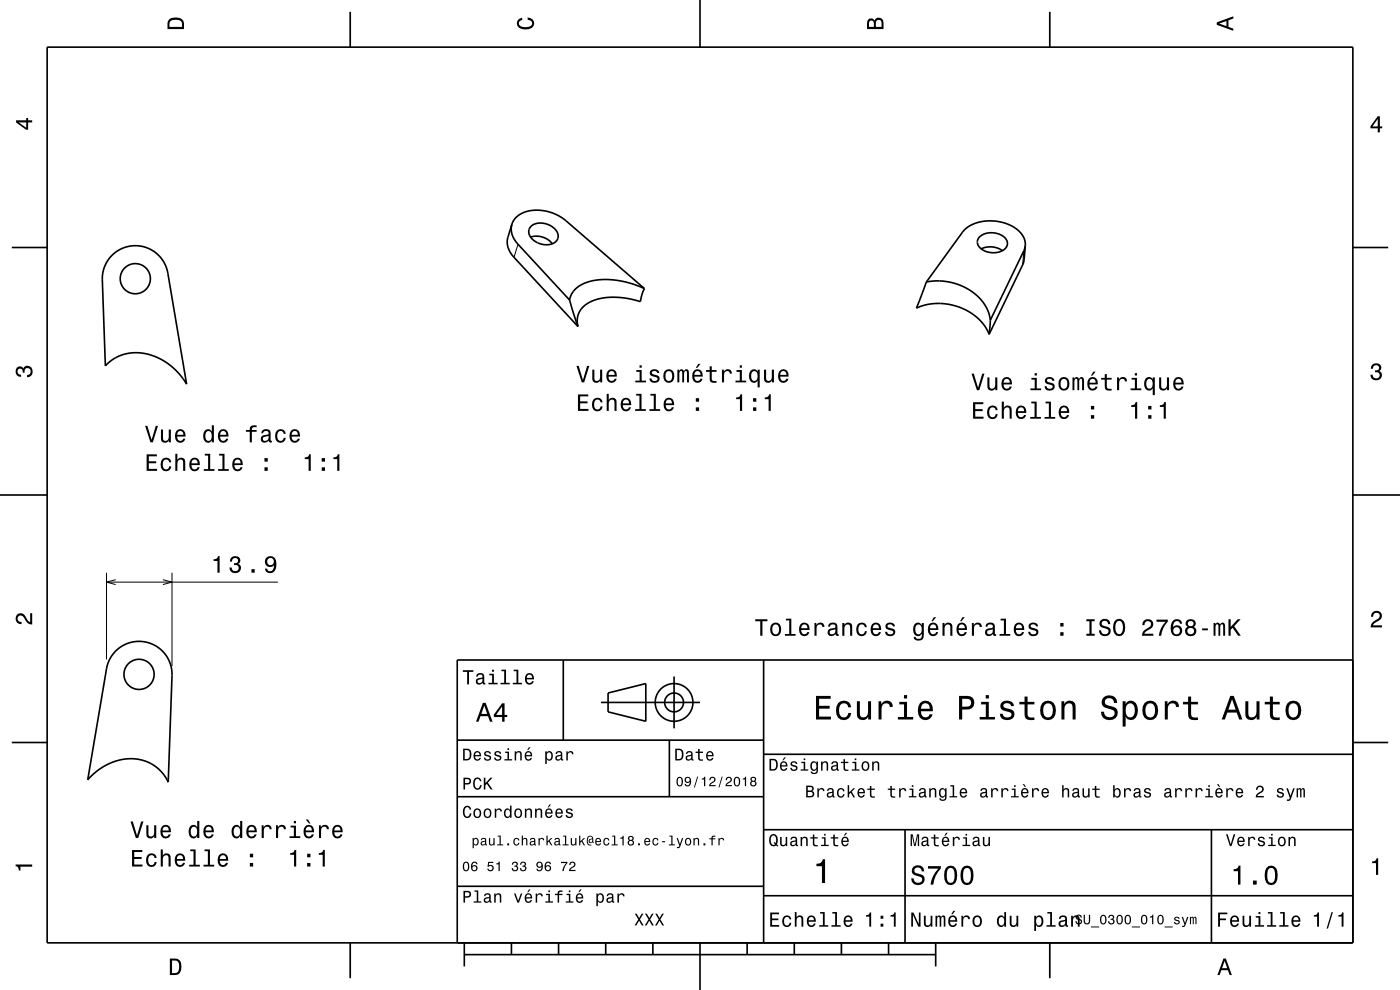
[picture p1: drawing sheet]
<svg xmlns="http://www.w3.org/2000/svg" width="297mm" height="210mm" viewBox="0 0 297 210" stroke-linecap="round" stroke-linejoin="round" font-family="sans-serif">
<path d="M109.9 51.8l-.9 2.8M217.2 53.2l-.3 3M22.6 121.5v18.4M22.6 123.5h36.3M24.5 123l-1.9 .5 1.9 .5M34.6 123l1.9 .5-1.9 .5M36.5 121.5v19.8" fill="none" stroke="#000" stroke-width=".21"/>
<g fill="none" stroke="#000" stroke-width=".35">
<path d="M10 10h277v190h-277zM74.3 2.5v7.5M148.5 0v10M222.7 2.5v7.5M2.5 52.5h7.5M23.8 54.1a7 7 0 0 1 11.8 3.8l4 23.6-1.9-2.5-2.4-2.1-2.6-1.3-2.8-.7a8.7 8.7 0 0 0-7.5 2.7l-.7-18.2a7 7 0 0 1 2.1-5.3zM108.6 47.6a4.4 4.4 0 0 0 1.3 4.2l10.9 11.8M108.6 47.6a5.3 5.3 0 0 1 5.7-3 9.8 9.8 0 0 1 5.8 2.2l16.6 14.4M108.6 47.6l-.9 2.7a4.4 4.4 0 0 0 1.3 4.3l13.6 14.7M112.6 50.3a4.2 4.2 0 0 1 4.6 1.4M112.6 48a3.8 3.8 0 0 1 5.8 1.9 2.14 2.14 0 0 1-2.7 2 3.5 3.5 0 0 1-3.5-2.9zM196.5 59.8h.1a11.9 11.9 0 0 1 12.9 6l.6 2.1"/>
<path d="M196.5 59.8l-2.1 5.5a12 12 0 0 1 15.2 5l.2 .6M207.8 50.3a4 4 0 0 1 5.8 .8 1.97 1.97 0 0 1-2 2.4 3.6 3.6 0 0 1-4.2-1.9v-.7zM208.2 52.8a4.4 4.4 0 0 1 4.5 .4M217.5 52.1a5 5 0 0 0-3.7-4.6 8.9 8.9 0 0 0-9.3 1.4l-8 10.9M217.5 52.1l-.3 1.1-7.1 14.7M217.5 52.1l-.3 3.1-.2 .8-7.2 14.9M287 52.5h7.5M120.8 63.6l1.8 5.7M136.7 61.2l-3.3-1.2-3.8-.7-3.3 .1-1.6 .4-1.3 .6a4.6 4.6 0 0 0-2.6 3.2M136.7 61.2l-.5 1.1-.4 1.7-3.3-.8-3.2-.1-2.9 .5-1.1 .4-1.2 .7a4.2 4.2 0 0 0-1.5 4.6M210.1 67.9l-.3 3M0 105h10"/>
<path d="M287 105h10M24.5 138.1a7 7 0 0 1 7.8-1.5 7 7 0 0 1 4.2 6.7l-.8 22.6a9 9 0 0 0-12.2-4.1l-2.5 1.4-2.4 2.2 4-23.5a7 7 0 0 1 1.9-3.8zM119.5 140v17M162 140v60M287 140h-190v60M2.5 157.5h7.5M97 157h65M127.5 149h21M129 147l8-2v8l-8-2zM142 157v12M143 143.5v11M287 157.5h7.5"/>
<path d="M18.6 165.4h.1M97 169h65M162 176h125M162 160h125M192 176v24M257 176v24M97 188h65M162 190h125M74.3 200v7.5M98.5 202.5h100M98.5 200v5M108.5 200v2.5"/>
<path d="M118.5 200v2.5M128.5 200v2.5M138.5 200v2.5M148.5 200v10M158.5 200v2.5M168.5 200v2.5M178.5 200v2.5M188.5 200v2.5M198.5 200v5M222.7 200v7.5"/>
<circle cx="28.7" cy="59.1" r="3.2"/>
<circle cx="29.5" cy="143" r="3.2"/>
<circle cx="143" cy="149" r="2"/>
<circle cx="143" cy="149" r="4"/>
</g>
<g fill="#000">
<path d="M36 4a2.18 2.18 0 0 0-.5 2.2h3.5v-1.2a1.43 1.43 0 0 0-1.7-1.3zM36.3 4.4a2.15 2.15 0 0 1 2.2 .3l.1 1h-2.6v-1z" fill-rule="evenodd"/>
<path d="M109.9 4.2l.9-.4v.4a.7 .7 0 0 0-.7 .5 .7 .7 0 0 0 .3 .8 1.7 1.7 0 0 0 2.5-.5 .9 .9 0 0 0-1-.8v-.5a1.24 1.24 0 0 1 1.4 1.1 1.24 1.24 0 0 1-1 1.4 2.22 2.22 0 0 1-2.5-.7l-.2-.5z" fill-rule="evenodd"/>
<path d="M184.2 4.2l-.3 .7v1.3h3.5v-1.3a.98 .98 0 0 0-.7-1.1 .98 .98 0 0 0-1.2 .6 .84 .84 0 0 0-1.3-.2zM184.5 4.5a.54 .54 0 0 1 .6-.1 .54 .54 0 0 1 .3 .6v.7h-1zM185.9 4.4a.62 .62 0 0 1 .8-.1 .62 .62 0 0 1 .3 .6v.8h-1.2z" fill-rule="evenodd"/>
<path d="M258.1 4.7v.6l3.5 1.2v-.4l-1-.4v-1.4l1-.4v-.4zM258.6 5l1.6-.5v1z" fill-rule="evenodd"/>
<path d="M3.4 25.5v.5l2.1 1.5h.5v-1.5h.8v-.5h-.8v-.5h-.4v.5zM4 26h1.6v1.1z" fill-rule="evenodd"/>
<path d="M292.3 24.7l-1.6 2.1v.4h1.6v.9h.4v-.9h.5v-.4h-.5v-2.1zM292.3 25.2v1.6h-1.1z" fill-rule="evenodd"/>
<path d="M122.3 77.6l1.1 3.5h.5l1.1-3.5h-.5l-.8 3-.9-3zM125.6 78.4v1.8a.89 .89 0 0 0 .7 1 .89 .89 0 0 0 1-.5v.4h.5v-2.7h-.5v1.6a.65 .65 0 0 1-.4 .7 .65 .65 0 0 1-.8-.3v-2zM128.9 78.7a1.54 1.54 0 0 0 .8 2.5 1.06 1.06 0 0 0 1.1-.9h-.4l-.2 .4-.4 .1a.75 .75 0 0 1-.7-.9h1.8a1.17 1.17 0 0 0-.5-1.4 1.17 1.17 0 0 0-1.5 .2zM129.3 78.9a.66 .66 0 0 1 .8-.1 .66 .66 0 0 1 .3 .7h-1.3zM135 78.5v.4h.7v1.8h-.9v.4h2.2v-.4h-.9v-2.2zM135.7 77.5v.5h.4v-.5zM138.1 78.5a.75 .75 0 0 0-.2 .9 .75 .75 0 0 0 .7 .5l.9 .3a.63 .63 0 0 1-.6 .7 .63 .63 0 0 1-.7-.6h-.4a1.07 1.07 0 0 0 1.2 .9 1.07 1.07 0 0 0 .9-1.2l-.4-.4-1.1-.3a.54 .54 0 0 1 .4-.7 .54 .54 0 0 1 .6 .5h.5a1.03 1.03 0 0 0-.7-.8 1.03 1.03 0 0 0-1.1 .2zM141 78.7a1.53 1.53 0 0 0 .9 2.5 1.48 1.48 0 0 0 1.2-1.4 1.48 1.48 0 0 0-1.2-1.5l-.5 .1zM141.4 79a.67 .67 0 0 1 .7-.3 .67 .67 0 0 1 .5 .6 1.11 1.11 0 0 1-.7 1.5 1.17 1.17 0 0 1-.5-1.8zM143.7 78.4v2.7h.4v-1.8l.2-.6h.3l.1 .3v2.1h.4v-2.1l.4-.3 .2 .1v.4v1.9h.5v-1.9a.69 .69 0 0 0-.6-.9l-.5 .4-.2-.3-.3-.1-.5 .4v-.3zM148.1 77.2l-.5 .8h.3l.7-.8zM147.1 78.7a1.54 1.54 0 0 0 .8 2.5 1.06 1.06 0 0 0 1.1-.9h-.4l-.2 .4-.4 .1a.76 .76 0 0 1-.7-.9h1.8a1.17 1.17 0 0 0-.5-1.4 1.17 1.17 0 0 0-1.5 .2zM147.5 78.9a.66 .66 0 0 1 .8-.1 .66 .66 0 0 1 .3 .7h-1.3zM150.5 77.7v.8h-.7v.4h.7l.1 1.8a1.05 1.05 0 0 0 1.4 .5v-.4a.68 .68 0 0 1-1-.3v-1.6h1v-.4h-1v-.8zM153.2 78.4v2.7h.4v-1.5a.66 .66 0 0 1 .4-.8 .66 .66 0 0 1 .8 .2v.3h.5a.89 .89 0 0 0-.7-1 .89 .89 0 0 0-1 .6v-.5zM156.2 78.5v.4h.7v1.8h-.9v.4h2.3v-.4h-.9v-2.2zM156.9 77.5v.5h.5v-.5zM159.2 78.7a1.57 1.57 0 0 0 .7 2.5l.5-.1 .3-.4v1.5h.5v-3.8h-.5v.4l-.1-.2a.87 .87 0 0 0-1.4 .1zM159.5 79a.62 .62 0 0 1 .7-.3 .62 .62 0 0 1 .5 .6 1.11 1.11 0 0 1-.7 1.5 1.19 1.19 0 0 1-.5-1.8zM162.1 78.4v1.8a.89 .89 0 0 0 .6 1 .89 .89 0 0 0 1.1-.5v.4h.4v-2.7h-.5v1.6a.64 .64 0 0 1-.3 .7 .64 .64 0 0 1-.9-.3v-2zM165.4 78.7a1.54 1.54 0 0 0 .8 2.5 1.05 1.05 0 0 0 1-.9h-.4l-.2 .4-.4 .1a.75 .75 0 0 1-.7-.9h1.8a1.16 1.16 0 0 0-.5-1.4 1.16 1.16 0 0 0-1.4 .2zM165.7 78.9a.66 .66 0 0 1 .8-.1 .66 .66 0 0 1 .3 .7h-1.3z" fill-rule="evenodd"/>
<path d="M206.1 79.3l1.1 3.5h.5l1.1-3.5h-.4l-.9 2.9-.9-2.9zM209.5 80.1v1.7a.89 .89 0 0 0 .6 1 .89 .89 0 0 0 1-.4v.4h.5v-2.7h-.5v1.5a.64 .64 0 0 1-.4 .8 .64 .64 0 0 1-.8-.3v-2zM212.7 80.3a1.54 1.54 0 0 0 .8 2.6 1.06 1.06 0 0 0 1.1-.9h-.4l-.2 .3-.4 .2a.76 .76 0 0 1-.7-1h1.8a1.17 1.17 0 0 0-.5-1.3 1.17 1.17 0 0 0-1.5 .1zM213.1 80.6a.66 .66 0 0 1 .8-.2 .66 .66 0 0 1 .3 .8h-1.3zM218.8 80.2v.3h.7v1.9h-.9v.4h2.3v-.4h-1v-2.2zM219.5 79.1v.6h.5v-.6zM221.9 80.2a.75 .75 0 0 0-.2 .8 .75 .75 0 0 0 .7 .5l.9 .4a.63 .63 0 0 1-.6 .6 .63 .63 0 0 1-.7-.6h-.4a1.07 1.07 0 0 0 1.2 1 1.07 1.07 0 0 0 .9-1.2l-.4-.4-1.1-.3a.53 .53 0 0 1 .4-.7 .53 .53 0 0 1 .6 .5h.5a1.03 1.03 0 0 0-.7-.9 1.03 1.03 0 0 0-1.1 .3zM224.8 80.3a1.53 1.53 0 0 0 .9 2.6 1.48 1.48 0 0 0 1.2-1.5 1.48 1.48 0 0 0-1.2-1.4l-.5 .1zM225.2 80.6a.67 .67 0 0 1 .7-.2 .67 .67 0 0 1 .5 .6 1.11 1.11 0 0 1-.7 1.5 1.17 1.17 0 0 1-.5-1.9zM227.5 80.1v2.7h.4l.1-2.1 .1-.3h.3l.1 .2 .1 2.2h.3l.1-2.1 .3-.4 .2 .2 .1 .4v1.9h.4v-1.9a.69 .69 0 0 0-.6-.9l-.5 .4-.2-.3-.3-.1-.5 .3v-.2zM231.9 78.8l-.5 .9h.3l.7-.9zM231 80.3a1.54 1.54 0 0 0 .8 2.6 1.05 1.05 0 0 0 1.1-.9h-.5l-.2 .3-.4 .2a.76 .76 0 0 1-.7-1h1.8a1.16 1.16 0 0 0-.5-1.3 1.16 1.16 0 0 0-1.4 .1zM231.3 80.6a.66 .66 0 0 1 .8-.2 .66 .66 0 0 1 .3 .8h-1.3zM234.4 79.4v.8h-.8v.3h.8v1.8a1.04 1.04 0 0 0 1.4 .5v-.3a.68 .68 0 0 1-1-.4v-1.6h1v-.3h-1v-.8zM237 80.1v2.7h.4v-1.6a.67 .67 0 0 1 .4-.8 .67 .67 0 0 1 .8 .3v.2h.5a.89 .89 0 0 0-.7-.9 .89 .89 0 0 0-1 .5v-.4zM240.1 80.2v.3h.7v1.9h-1v.4h2.3v-.4h-.9v-2.2zM240.7 79.1v.6h.5v-.6zM243 80.3a1.57 1.57 0 0 0 .8 2.6l.4-.2 .3-.3v1.4h.5v-3.7h-.5v.4l-.1-.2a.87 .87 0 0 0-1.4 0zM243.4 80.6a.62 .62 0 0 1 .6-.2 .62 .62 0 0 1 .5 .6 1.11 1.11 0 0 1-.7 1.5 1.19 1.19 0 0 1-.4-1.9zM245.9 80.1v1.7a.89 .89 0 0 0 .6 1 .89 .89 0 0 0 1.1-.4v.4h.4v-2.7h-.4v1.5a.64 .64 0 0 1-.4 .8 .64 .64 0 0 1-.8-.3l-.1-2zM249.2 80.3a1.54 1.54 0 0 0 .8 2.6 1.06 1.06 0 0 0 1.1-.9h-.5l-.2 .3-.4 .2a.76 .76 0 0 1-.7-1h1.8a1.17 1.17 0 0 0-.5-1.3 1.17 1.17 0 0 0-1.4 .1zM249.5 80.6a.66 .66 0 0 1 .8-.2 .66 .66 0 0 1 .4 .8h-1.4z" fill-rule="evenodd"/>
<path d="M291.1 77.4a1.08 1.08 0 0 1 1.4-.2 1.08 1.08 0 0 1 .4 1.2l-.3 .3a1.06 1.06 0 0 1 .5 1.3 1.06 1.06 0 0 1-1.2 .7 1.1 1.1 0 0 1-1.2-1.2h.5a.71 .71 0 0 0 1 .8 .71 .71 0 0 0 .1-1.3h-.6v-.4a.61 .61 0 0 0 .8-.3 .61 .61 0 0 0-.2-.8 .61 .61 0 0 0-.9 .2l-.1 .5h-.5z" fill-rule="evenodd"/>
<path d="M3.6 78a.86 .86 0 0 1 1.4 .2 1.06 1.06 0 0 1 1.2-.6 1.06 1.06 0 0 1 .7 1.2 1.1 1.1 0 0 1-1.2 1.2v-.4a.71 .71 0 0 0 .8-1 .71 .71 0 0 0-1.3-.1v.6h-.4a.61 .61 0 0 0-.3-.8 .61 .61 0 0 0-.8 .2 .61 .61 0 0 0 .2 .8l.6 .2v.4a1.15 1.15 0 0 1-1.2-.6 1.15 1.15 0 0 1 .3-1.3z" fill-rule="evenodd"/>
<path d="M31.1 96.4v3.5h2.2v-.4h-1.7v-1.2h1.5v-.4h-1.5v-1.1h1.7v-.4zM34.4 97.5a1.53 1.53 0 0 0 .8 2.5 1.05 1.05 0 0 0 1.1-1.1h-.4a.67 .67 0 0 1-.6 .7 .67 .67 0 0 1-.7-.6 1.12 1.12 0 0 1 .6-1.5 .6 .6 0 0 1 .7 .6h.4a1.09 1.09 0 0 0-.7-1 1.09 1.09 0 0 0-1.2 .4zM37.2 96.3v3.6h.4v-1.6a.63 .63 0 0 1 .6-.8 .63 .63 0 0 1 .7 .7v1.7h.4v-1.8a.88 .88 0 0 0-.6-1 .88 .88 0 0 0-1.1 .5v-1.3zM40.5 97.5a1.54 1.54 0 0 0 .8 2.5 1.06 1.06 0 0 0 1-.9h-.4l-.2 .4-.4 .1a.76 .76 0 0 1-.7-.9h1.8a1.17 1.17 0 0 0-.5-1.4 1.17 1.17 0 0 0-1.4 .2zM40.8 97.7a.66 .66 0 0 1 .8-.2 .66 .66 0 0 1 .3 .8h-1.3zM43.5 96.3v.3h.6v2.9h-.9v.4h2.3v-.4h-.9v-3.2zM46.5 96.3v.3h.7v2.9h-.9v.4h2.2v-.4h-.9v-3.2zM49.6 97.5a1.54 1.54 0 0 0 .8 2.5 1.06 1.06 0 0 0 1.1-.9h-.5l-.2 .4-.4 .1a.76 .76 0 0 1-.7-.9h1.8a1.16 1.16 0 0 0-.5-1.4 1.16 1.16 0 0 0-1.4 .2zM49.9 97.7a.66 .66 0 0 1 .8-.2 .66 .66 0 0 1 .3 .8h-1.3zM56.1 99.1v.8h.7v-.8zM56.1 97.2v.7h.7v-.7z" fill-rule="evenodd"/>
<path d="M30.8 90.3l1.1 3.5h.5l1.1-3.5h-.5l-.8 3-.9-3zM34.1 91.1v1.8a.89 .89 0 0 0 .7 1 .89 .89 0 0 0 1-.5v.4h.4v-2.7h-.4v1.6a.65 .65 0 0 1-.4 .8 .65 .65 0 0 1-.8-.3v-2.1zM37.4 91.4a1.54 1.54 0 0 0 .8 2.5 1.06 1.06 0 0 0 1.1-.8h-.4l-.2 .3-.4 .1a.75 .75 0 0 1-.7-.9h1.8a1.16 1.16 0 0 0-.5-1.4 1.16 1.16 0 0 0-1.5 .2zM37.8 91.6a.66 .66 0 0 1 .8-.1 .66 .66 0 0 1 .3 .7h-1.3zM43.4 91.4a1.57 1.57 0 0 0 .8 2.5l.4-.1 .3-.4v.4h.5v-3.6h-.5v1.3a.89 .89 0 0 0-1.5-.1zM43.7 91.7a.62 .62 0 0 1 .7-.3 .62 .62 0 0 1 .5 .6 1.11 1.11 0 0 1-.7 1.5 1.19 1.19 0 0 1-.5-1.8zM46.5 91.4a1.54 1.54 0 0 0 .8 2.5 1.06 1.06 0 0 0 1.1-.8h-.4l-.2 .3-.4 .1a.75 .75 0 0 1-.7-.9h1.8a1.17 1.17 0 0 0-.5-1.4 1.17 1.17 0 0 0-1.5 .2zM46.9 91.6a.66 .66 0 0 1 .8-.1 .66 .66 0 0 1 .3 .7h-1.3zM52.2 91.2v.4h.8v2.2h.4v-2.2h1v-.4h-1l.1-.4 .3-.2h.6v-.4a1.04 1.04 0 0 0-1.4 .8v.2zM55.7 91.3l-.3 .6h.4a.55 .55 0 0 1 .7-.5 .55 .55 0 0 1 .4 .8h-.2a1.14 1.14 0 0 0-1.4 .9 .73 .73 0 0 0 .8 .8l.5-.1 .4-.3 .1 .3h.6v-.3l-.3-.1v-1.6a1.02 1.02 0 0 0-.7-.8 1.02 1.02 0 0 0-1 .3zM55.9 92.8l1.1-.3a.77 .77 0 0 1-.2 .8 .77 .77 0 0 1-.9 .1zM58.7 91.4a1.53 1.53 0 0 0 .8 2.5 1.06 1.06 0 0 0 1.1-1h-.4a.67 .67 0 0 1-.6 .6 .67 .67 0 0 1-.7-.6 1.12 1.12 0 0 1 .6-1.5 .6 .6 0 0 1 .7 .6h.4a1.09 1.09 0 0 0-.8-.9 1.09 1.09 0 0 0-1.1 .3zM61.7 91.4a1.54 1.54 0 0 0 .8 2.5 1.06 1.06 0 0 0 1.1-.8h-.4l-.3 .3-.3 .1a.75 .75 0 0 1-.7-.9h1.7a1.17 1.17 0 0 0-.4-1.4 1.17 1.17 0 0 0-1.5 .2zM62.1 91.6a.66 .66 0 0 1 .8-.1 .66 .66 0 0 1 .3 .7h-1.3z" fill-rule="evenodd"/>
<path d="M64.7 97v.4h.8v2.5h.4v-3.5h-.3a.77 .77 0 0 1-.9 .6zM68.2 99.1v.8h.7v-.8zM68.2 97.2v.7h.7v-.7zM70.7 97v.4h.8v2.5h.5v-3.5h-.3a.77 .77 0 0 1-1 .6z" fill-rule="evenodd"/>
<path d="M122.6 83.7v3.5h2.2v-.5h-1.7v-1.1h1.5v-.5h-1.5v-1h1.7v-.4zM125.9 84.7a1.53 1.53 0 0 0 .8 2.6 1.06 1.06 0 0 0 1.1-1.1h-.4a.67 .67 0 0 1-.6 .7 .67 .67 0 0 1-.7-.6 1.11 1.11 0 0 1 .6-1.5 .59 .59 0 0 1 .7 .6h.4a1.09 1.09 0 0 0-.7-1 1.09 1.09 0 0 0-1.2 .3zM128.7 83.5v3.7h.4v-1.6a.63 .63 0 0 1 .6-.9 .63 .63 0 0 1 .7 .8v1.7h.4v-1.8a.88 .88 0 0 0-.6-1 .88 .88 0 0 0-1.1 .5v-1.4zM132 84.7a1.54 1.54 0 0 0 .8 2.6 1.06 1.06 0 0 0 1.1-.9h-.5l-.2 .3-.4 .2a.76 .76 0 0 1-.7-1h1.8a1.17 1.17 0 0 0-.5-1.3 1.17 1.17 0 0 0-1.4 .1zM132.3 85a.66 .66 0 0 1 .8-.2 .66 .66 0 0 1 .3 .8h-1.3zM135 83.5v.4h.7v2.9h-1v.4h2.3v-.4h-.9v-3.3zM138 83.5v.4h.7v2.9h-.9v.4h2.2v-.4h-.9v-3.3zM141.1 84.7a1.54 1.54 0 0 0 .8 2.6 1.06 1.06 0 0 0 1.1-.9h-.5l-.2 .3-.4 .2a.76 .76 0 0 1-.7-1h1.8a1.16 1.16 0 0 0-.5-1.3 1.16 1.16 0 0 0-1.4 .1zM141.4 85a.66 .66 0 0 1 .8-.2 .66 .66 0 0 1 .3 .8h-1.3zM147.6 86.4v.8h.7v-.8zM147.6 84.5v.7h.7v-.7z" fill-rule="evenodd"/>
<path d="M156.2 84.3v.4h.8v2.5h.4v-3.6h-.3a.77 .77 0 0 1-.9 .7zM159.8 86.4v.8h.7v-.8zM159.8 84.5v.7h.7v-.7zM162.2 84.3v.4h.9v2.5h.4v-3.6h-.3a.77 .77 0 0 1-1 .7z" fill-rule="evenodd"/>
<path d="M206.4 85.3v3.5h2.3v-.4h-1.8v-1.2h1.6v-.4h-1.6v-1.1h1.7v-.4zM209.7 86.4a1.53 1.53 0 0 0 .8 2.5 1.05 1.05 0 0 0 1.1-1.1h-.4a.67 .67 0 0 1-.6 .7 .67 .67 0 0 1-.7-.6 1.12 1.12 0 0 1 .7-1.5 .6 .6 0 0 1 .6 .6h.4a1.09 1.09 0 0 0-.7-1 1.09 1.09 0 0 0-1.2 .4zM212.5 85.2v3.6h.5v-1.5a.64 .64 0 0 1 .4-.8 .64 .64 0 0 1 .8 .3v2h.4v-1.8a.88 .88 0 0 0-.6-.9 .88 .88 0 0 0-1 .4v-1.3zM215.8 86.4a1.54 1.54 0 0 0 .8 2.5 1.05 1.05 0 0 0 1.1-.9h-.5l-.2 .4-.4 .1a.75 .75 0 0 1-.7-.9h1.8a1.16 1.16 0 0 0-.5-1.4 1.16 1.16 0 0 0-1.4 .2zM216.1 86.6a.66 .66 0 0 1 .8-.1 .66 .66 0 0 1 .4 .7h-1.4zM218.8 85.2v.4h.7v2.8h-.9v.4h2.2v-.4h-.9v-3.2zM221.8 85.2v.4h.7v2.8h-.9v.4h2.3v-.4h-.9v-3.2zM224.9 86.4a1.54 1.54 0 0 0 .8 2.5 1.06 1.06 0 0 0 1.1-.9h-.5l-.2 .4-.4 .1a.75 .75 0 0 1-.6-.9h1.7a1.16 1.16 0 0 0-.5-1.4 1.16 1.16 0 0 0-1.4 .2zM225.2 86.6a.66 .66 0 0 1 .8-.1 .66 .66 0 0 1 .4 .7h-1.3zM231.4 88.1v.7h.7v-.7zM231.4 86.1v.8h.7v-.8z" fill-rule="evenodd"/>
<path d="M240 86v.3h.8v2.5h.5v-3.5h-.4a.77 .77 0 0 1-.9 .7zM243.6 88.1v.7h.7v-.7zM243.6 86.1v.8h.7v-.8zM246.1 86v.3h.8v2.5h.4v-3.5h-.3a.77 .77 0 0 1-.9 .7z" fill-rule="evenodd"/>
<path d="M3.6 130.4a1.22 1.22 0 0 1 2 .7l.4 .6 .4 .3v-1.9h.4v2.4a1.8 1.8 0 0 1-1.7-1.4 .71 .71 0 0 0-.9-.5 .71 .71 0 0 0-.5 .8 .71 .71 0 0 0 .9 .5v.5a1.18 1.18 0 0 1-1.2-.7 1.18 1.18 0 0 1 .2-1.3z" fill-rule="evenodd"/>
<path d="M45.3 118.6v.4h.8v2.5h.5v-3.5h-.4a.77 .77 0 0 1-.9 .6zM49.1 118.3l-.3 .8h.4a.62 .62 0 0 1 .4-.7 .62 .62 0 0 1 .7 .2 .62 .62 0 0 1-.2 .8l-.5 .1v.4a.72 .72 0 0 1 1 .4 .72 .72 0 0 1-.5 .9 .72 .72 0 0 1-.9-.5l-.1-.3h-.4a1.18 1.18 0 0 0 1.5 1.2 1.18 1.18 0 0 0 .6-1.9l-.2-.1a.91 .91 0 0 0 .3-1.1 .91 .91 0 0 0-1-.5zM53.3 120.7v.8h.7v-.8zM56.5 118.3a1.15 1.15 0 0 0 0 1.7 1.15 1.15 0 0 0 1.6-.1 1.02 1.02 0 0 1-.8 1.3 .56 .56 0 0 1-.6-.6h-.5a1.18 1.18 0 0 0 1.3 1 1.18 1.18 0 0 0 1.1-1.1 1.77 1.77 0 0 0-1.2-2.5zM56.7 119.1a.75 .75 0 0 1 1.5 0 .75 .75 0 0 1-1.5 0z" fill-rule="evenodd"/>
<path d="M160.2 131.4v.4h1.1v3.1h.4v-3.1h1.1v-.4zM163.7 132.4a1.53 1.53 0 0 0 .9 2.6 1.48 1.48 0 0 0 1.1-1.5 1.48 1.48 0 0 0-1.1-1.4l-.5 .1zM164 132.7a.67 .67 0 0 1 .7-.2 .67 .67 0 0 1 .5 .5 1.11 1.11 0 0 1-.6 1.6 1.17 1.17 0 0 1-.6-1.9zM166.7 131.2v.4h.7v2.9h-.9v.4h2.3v-.4h-.9v-3.3zM169.8 132.4a1.55 1.55 0 0 0 .8 2.6 1.07 1.07 0 0 0 1.1-.9h-.4l-.3 .3-.3 .2a.76 .76 0 0 1-.7-1h1.7a1.17 1.17 0 0 0-.4-1.3 1.17 1.17 0 0 0-1.5 .1zM170.2 132.7a.66 .66 0 0 1 .8-.2 .66 .66 0 0 1 .3 .8h-1.3zM172.8 132.2v2.7h.4v-1.6a.66 .66 0 0 1 .4-.8 .66 .66 0 0 1 .8 .3l.1 .2h.4a.89 .89 0 0 0-.7-.9 .89 .89 0 0 0-1 .5v-.4zM175.9 132.3l-.2 .6h.4a.55 .55 0 0 1 .7-.5 .55 .55 0 0 1 .3 .8h-.2a1 1 0 0 0-1 .2 1 1 0 0 0-.3 1.1 .93 .93 0 0 0 1.7 0l.1 .3 .5 .1v-.4h-.2v-1.6a1.02 1.02 0 0 0-.7-.8 1.02 1.02 0 0 0-1.1 .2zM176.1 133.8l1.1-.3a.77 .77 0 0 1-.2 .9 .77 .77 0 0 1-.9 0l-.1-.3zM178.7 132.2v2.7h.4v-1.6a.63 .63 0 0 1 .6-.9 .63 .63 0 0 1 .7 .8v1.7h.4v-1.8a.89 .89 0 0 0-.6-1 .89 .89 0 0 0-1.1 .5v-.4zM182 132.4a1.53 1.53 0 0 0 .8 2.6 1.07 1.07 0 0 0 1.1-1.1h-.4a.67 .67 0 0 1-.7 .7 .67 .67 0 0 1-.7-.6 1.11 1.11 0 0 1 .7-1.6 .59 .59 0 0 1 .7 .6h.4a1.09 1.09 0 0 0-.8-.9 1.09 1.09 0 0 0-1.1 .3zM185 132.4a1.55 1.55 0 0 0 .8 2.6 1.07 1.07 0 0 0 1.1-.9h-.5l-.2 .3-.4 .2a.76 .76 0 0 1-.6-1h1.7a1.17 1.17 0 0 0-.5-1.3 1.17 1.17 0 0 0-1.4 .1zM185.3 132.7a.66 .66 0 0 1 .8-.2 .66 .66 0 0 1 .4 .8h-1.3zM188.1 132.3a.75 .75 0 0 0-.2 .8 .75 .75 0 0 0 .7 .5l.9 .4a.63 .63 0 0 1-.6 .6 .63 .63 0 0 1-.7-.6h-.4a1.07 1.07 0 0 0 1.2 .9 1.07 1.07 0 0 0 .9-1.2l-.4-.3-1.1-.3a.53 .53 0 0 1 .4-.7 .53 .53 0 0 1 .6 .5h.5a1.03 1.03 0 0 0-.7-.9 1.03 1.03 0 0 0-1.1 .3zM194 132.4a1.58 1.58 0 0 0 .8 2.6l.4-.2 .4-.4a.73 .73 0 0 1-.4 1 .73 .73 0 0 1-.9-.3h-.5a1.1 1.1 0 0 0 1.3 .8 1.1 1.1 0 0 0 .9-1.2v-2.5h-.4v.4l-.4-.4a.9 .9 0 0 0-1.2 .2zM194.3 132.7a.63 .63 0 0 1 .7-.2 .63 .63 0 0 1 .5 .6 1.11 1.11 0 0 1-.7 1.5 1.19 1.19 0 0 1-.5-1.9zM198.1 130.9l-.5 .9h.3l.7-.9zM197.1 132.4a1.54 1.54 0 0 0 .8 2.6 1.06 1.06 0 0 0 1.1-.9h-.4l-.2 .3-.4 .2a.76 .76 0 0 1-.7-1h1.8a1.16 1.16 0 0 0-.5-1.3 1.16 1.16 0 0 0-1.5 .1zM197.5 132.7a.66 .66 0 0 1 .8-.2 .66 .66 0 0 1 .3 .8h-1.3zM199.9 132.2v2.7h.5v-1.6a.63 .63 0 0 1 .5-.9 .63 .63 0 0 1 .7 .8v1.7h.4v-1.8a.89 .89 0 0 0-.6-1 .89 .89 0 0 0-1 .5v-.4zM204.2 130.9l-.5 .9h.3l.7-.9zM203.2 132.4a1.54 1.54 0 0 0 .8 2.6 1.07 1.07 0 0 0 1.1-.9h-.4l-.3 .3-.3 .2a.76 .76 0 0 1-.7-1h1.7a1.16 1.16 0 0 0-.4-1.3 1.16 1.16 0 0 0-1.5 .1zM203.6 132.7a.66 .66 0 0 1 .8-.2 .66 .66 0 0 1 .3 .8h-1.3zM206.2 132.2v2.7h.4v-1.6a.66 .66 0 0 1 .4-.8 .66 .66 0 0 1 .8 .3v.2h.5a.89 .89 0 0 0-.7-.9 .89 .89 0 0 0-1 .5v-.4zM209.3 132.3l-.2 .6h.4a.55 .55 0 0 1 .6-.5 .55 .55 0 0 1 .4 .8h-.2a1 1 0 0 0-1 .2 1 1 0 0 0-.3 1.1 .93 .93 0 0 0 1.7 0l.1 .3 .5 .1v-.4h-.2v-1.6a1.02 1.02 0 0 0-.7-.8 1.02 1.02 0 0 0-1.1 .2zM209.5 133.8l1.1-.3a.77 .77 0 0 1-.2 .9 .77 .77 0 0 1-.9 0zM212.3 131.2v.4h.7v2.9h-.9v.4h2.2v-.4h-.9v-3.3zM215.4 132.4a1.55 1.55 0 0 0 .8 2.6 1.07 1.07 0 0 0 1-.9h-.4l-.2 .3-.4 .2a.76 .76 0 0 1-.7-1h1.8a1.17 1.17 0 0 0-.5-1.3 1.17 1.17 0 0 0-1.4 .1zM215.7 132.7a.66 .66 0 0 1 .8-.2 .66 .66 0 0 1 .3 .8h-1.3zM218.4 132.3a.75 .75 0 0 0-.2 .8 .75 .75 0 0 0 .7 .5l.9 .4a.63 .63 0 0 1-.6 .6 .63 .63 0 0 1-.6-.6h-.5a1.07 1.07 0 0 0 1.2 .9 1.07 1.07 0 0 0 .9-1.2l-.4-.3-1.1-.3a.54 .54 0 0 1 .5-.7 .54 .54 0 0 1 .6 .5h.4a1.03 1.03 0 0 0-.7-.9 1.03 1.03 0 0 0-1.1 .3zM224.9 134.1v.8h.7v-.8zM224.9 132.2v.7h.7v-.7zM230.5 131.4v.4h.6v2.6h-.6v.5h1.7v-.5h-.6v-2.6h.6v-.4zM233.5 131.6a.97 .97 0 0 0-.2 1 .97 .97 0 0 0 .9 .6 .77 .77 0 0 1 .9 1 .83 .83 0 0 1-.9 .3 .83 .83 0 0 1-.6-.8h-.5a1.21 1.21 0 0 0 1.5 1.3 1.21 1.21 0 0 0 .8-1.8l-.9-.3a.71 .71 0 0 1-.8-.7 .7 .7 0 0 1 .8-.5 .7 .7 0 0 1 .6 .7h.4a1.17 1.17 0 0 0-.7-1.1 1.17 1.17 0 0 0-1.3 .3zM236.5 131.7a2.52 2.52 0 0 0 .4 3.1 1.21 1.21 0 0 0 1.7-.9 1.93 1.93 0 0 0-.9-2.6l-.8 .1zM237.1 131.8l.3-.1a1.7 1.7 0 0 1 .3 2.7l-.3 .1a1.13 1.13 0 0 1-.8-1.4l.1-.6zM242.7 131.7l-.4 .9h.5a.7 .7 0 0 1 .5-.8 .7 .7 0 0 1 .9 .5 .7 .7 0 0 1-.5 .8 1.8 1.8 0 0 0-1.4 1.8h2.4v-.5h-1.9a2.23 2.23 0 0 1 1.4-1.1 1.13 1.13 0 0 0 .1-1.7 1.13 1.13 0 0 0-1.6 .1zM245.3 131.4v.5h2a5.1 5.1 0 0 0-1.5 3h.5a5.2 5.2 0 0 1 1.4-3v-.5zM248.9 131.6a2.39 2.39 0 0 0 .2 3.3 1.16 1.16 0 0 0 1.5-.4 1.16 1.16 0 0 0-.2-1.5 1.16 1.16 0 0 0-1.6 0 1.02 1.02 0 0 1 .9-1.3 .58 .58 0 0 1 .6 .6h.5a1.11 1.11 0 0 0-.8-.9 1.11 1.11 0 0 0-1.1 .2zM248.8 133.8a.75 .75 0 0 1 1.5 0 .75 .75 0 0 1-1.5 0zM251.8 131.6a.83 .83 0 0 0 .2 1.4 1.11 1.11 0 0 0-.5 1.5 1.11 1.11 0 0 0 1.6 .4 1.03 1.03 0 0 0 .7-.9 1.03 1.03 0 0 0-.6-1 .89 .89 0 0 0 .4-1.1 .89 .89 0 0 0-1-.6zM251.9 133.9a.71 .71 0 0 1 1.4 0 .71 .71 0 0 1-1.4 0zM252 132.3a.6 .6 0 0 1 1.2 0 .6 .6 0 0 1-1.2 0zM255 133.3v.4h1.2v-.4zM257.5 132.2v2.7h.4v-1.9a.49 .49 0 0 1 .3-.6l.3 .3v2.2h.4v-2.1l.3-.4 .2 .2 .1 .4v1.9h.4v-1.9a.69 .69 0 0 0-.5-.9l-.6 .3-.2-.2-.3-.1-.5 .3v-.2zM260.6 131.4v3.5h.5v-1.3l.4-.4 1.2 1.7h.5l-1.4-2.1 1.4-1.4h-.6l-1.5 1.6v-1.6z" fill-rule="evenodd"/>
<path d="M291.2 129.9a1.18 1.18 0 0 1 1.9 .3 1.18 1.18 0 0 1-1 1.7l-.5 .3-.3 .5h1.9v.4h-2.4a1.8 1.8 0 0 1 1.4-1.8 .71 .71 0 0 0 .5-.8 .71 .71 0 0 0-.9-.5 .71 .71 0 0 0-.5 .8h-.4z" fill-rule="evenodd"/>
<path d="M98.2 158.8v2.5h.9a1.37 1.37 0 0 0 .7-2.2 1.56 1.56 0 0 0-1.6-.3zM98.6 159.1a.98 .98 0 0 1 1.1 .7 .98 .98 0 0 1-.6 1.2h-.5zM100.7 159.6a1.04 1.04 0 0 0-.2 1.2 1.04 1.04 0 0 0 1 .5l.5-.5h-.3l-.4 .3a.54 .54 0 0 1-.5-.7h1.3a.83 .83 0 0 0-.4-.9 .83 .83 0 0 0-1 .1zM100.9 159.7l.2-.1a.47 .47 0 0 1 .5 .1 .47 .47 0 0 1 .1 .5h-.9zM102.9 159.5l-.2 .1a.69 .69 0 0 0 .9 .9l.2 .1a.43 .43 0 0 1-.4 .5 .43 .43 0 0 1-.4-.4h-.3a.74 .74 0 0 0 .9 .7 .74 .74 0 0 0 .5-1l-1-.4a.38 .38 0 0 1 .3-.5 .38 .38 0 0 1 .4 .4h.3a.78 .78 0 0 0-1.2-.4zM105.1 159.5l-.2 .1a.69 .69 0 0 0 .9 .9l.2 .1a.43 .43 0 0 1-.4 .5 .43 .43 0 0 1-.5-.4h-.3a.74 .74 0 0 0 .9 .7 .74 .74 0 0 0 .5-1l-.9-.4a.38 .38 0 0 1 .3-.5 .38 .38 0 0 1 .4 .4h.3a.77 .77 0 0 0-1.2-.4zM107.2 159.4v.3h.5v1.3h-.7v.3h1.6v-.3h-.6v-1.6zM107.7 158.7v.4h.3v-.4zM109.2 159.4v1.9h.3v-1.1a.45 .45 0 0 1 .4-.6 .45 .45 0 0 1 .5 .5v1.2h.3v-1.3a.63 .63 0 0 0-.5-.7 .63 .63 0 0 0-.7 .4v-.3zM112.2 158.5l-.4 .6h.3l.5-.6zM111.5 159.6a1.04 1.04 0 0 0-.2 1.2 1.04 1.04 0 0 0 1.1 .5l.5-.5h-.3l-.5 .3a.54 .54 0 0 1-.5-.7h1.3a.83 .83 0 0 0-.4-.9 .83 .83 0 0 0-1 .1zM111.8 159.7l.1-.1a.48 .48 0 0 1 .5 .1 .48 .48 0 0 1 .2 .5h-1zM115.7 159.4v2.7h.3v-1.1a.66 .66 0 0 0 .7 .4 .66 .66 0 0 0 .5-.6 .91 .91 0 0 0 0-1.1 .91 .91 0 0 0-1-.3l-.2 .3v-.3zM116.1 159.8a.45 .45 0 0 1 .5-.2 .45 .45 0 0 1 .3 .4 .65 .65 0 0 1 .1 .8 .65 .65 0 0 1-.7 .2 .98 .98 0 0 1-.2-1.2zM118.1 159.5l-.2 .4h.3a.39 .39 0 0 1 .4-.3 .39 .39 0 0 1 .3 .5h-.1a.65 .65 0 0 0-1 .4 .65 .65 0 0 0 .6 .9l.6-.3 .1 .2h.4v-.2l-.2-.1v-1.1a.72 .72 0 0 0-.5-.6 .72 .72 0 0 0-.7 .2zM118.2 160.6l.8-.3a.55 .55 0 0 1-.2 .7 .55 .55 0 0 1-.6 0zM120.1 159.4v1.9h.4v-1.1a.47 .47 0 0 1 .2-.6 .47 .47 0 0 1 .6 .2v.2h.4a.64 .64 0 0 0-.5-.7 .64 .64 0 0 0-.8 .4v-.3z" fill-rule="evenodd"/>
<path d="M98.2 142.2v.3h.9v2.7h.4v-2.7h.9v-.3zM101.3 143l-.3 .5h.4a.47 .47 0 0 1 .5-.4 .47 .47 0 0 1 .4 .6l-.2 .1a.84 .84 0 0 0-1 .2 .84 .84 0 0 0 0 1.1 .9 .9 0 0 0 1.3-.2l.1 .2 .5 .1v-.3l-.3-.1v-1.3a.87 .87 0 0 0-1.4-.5zM101.4 144.3l.9-.3a.66 .66 0 0 1-.1 .7 .66 .66 0 0 1-.8 .1zM103.8 142.9v.3h.6v1.6h-.8v.4h2v-.4h-.8v-1.9zM104.4 142.1v.4h.4v-.4zM106.4 142.1v.3h.6v2.4h-.8v.4h1.9v-.4h-.7v-2.7zM109 142.1v.3h.6v2.4h-.8v.4h1.9v-.4h-.7v-2.7zM111.6 143.1a1.32 1.32 0 0 0 .7 2.1 .9 .9 0 0 0 .9-.7h-.3l-.2 .3-.4 .1a.65 .65 0 0 1-.6-.8h1.6a1 1 0 0 0-.4-1.2 1 1 0 0 0-1.3 .2zM111.9 143.3a.57 .57 0 0 1 .7-.1 .57 .57 0 0 1 .3 .6h-1.2z" fill-rule="evenodd"/>
<path d="M102.4 149.1l-1.4 4h.5l.4-1.2h1.6l.4 1.2h.6l-1.5-4zM102.7 149.7l.7 1.7h-1.3zM106.5 149.2l-1.7 2.4v.5h1.7v1h.5v-1h.6v-.5h-.6v-2.4zM106.5 149.9v1.7h-1.3z" fill-rule="evenodd"/>
<path d="M143.2 158.8v2.5h.9a1.37 1.37 0 0 0 .7-2.2 1.56 1.56 0 0 0-1.6-.3zM143.6 159.1a.98 .98 0 0 1 1.1 .7 .98 .98 0 0 1-.6 1.2h-.5zM145.7 159.5l-.2 .4h.3a.39 .39 0 0 1 .5-.3 .39 .39 0 0 1 .3 .5h-.2a.65 .65 0 0 0-.9 .4 .65 .65 0 0 0 .5 .9l.7-.3v.2h.4v-.2l-.1-.1-.1-1.1a.73 .73 0 0 0-.4-.6 .73 .73 0 0 0-.8 .2zM145.8 160.6l.8-.3a.55 .55 0 0 1-.1 .7 .55 .55 0 0 1-.7 0zM148.1 158.9v.5h-.5v.3h.5v1.3a.75 .75 0 0 0 1 .4v-.3a.48 .48 0 0 1-.7-.3v-1.1h.7v-.3h-.7v-.5zM150 159.6a1.04 1.04 0 0 0-.2 1.2 1.04 1.04 0 0 0 1.1 .5l.5-.5h-.4l-.4 .3a.54 .54 0 0 1-.5-.7h1.3a.83 .83 0 0 0-.4-.9 .83 .83 0 0 0-1 .1zM150.3 159.7l.1-.1a.48 .48 0 0 1 .5 .1 .48 .48 0 0 1 .2 .5h-1z" fill-rule="evenodd"/>
<path d="M173.1 147.6v5h3.2v-.6h-2.5v-1.7h2.2v-.6h-2.2v-1.5h2.4v-.6zM177.8 149.2a2.59 2.59 0 0 0 .5 3.4 1.58 1.58 0 0 0 2.3-1.4h-.6a.95 .95 0 0 1-.9 1 .95 .95 0 0 1-1-.9 1.59 1.59 0 0 1 .9-2.1 .85 .85 0 0 1 .9 .8h.7a1.56 1.56 0 0 0-1.1-1.3 1.56 1.56 0 0 0-1.7 .5zM181.8 148.8v2.5a1.27 1.27 0 0 0 .9 1.4 1.27 1.27 0 0 0 1.5-.7v.6h.6v-3.8h-.6v2.2a.92 .92 0 0 1-.6 1.1 .92 .92 0 0 1-1.2-.4v-2.9zM186.4 148.8v3.8h.6v-2.2a.95 .95 0 0 1 .5-1.1 .95 .95 0 0 1 1.2 .3l.1 .4h.6a1.28 1.28 0 0 0-1-1.4 1.28 1.28 0 0 0-1.4 .8v-.6zM190.8 148.9v.5h1v2.7h-1.3v.5h3.2v-.5h-1.3v-3.2zM191.8 147.4v.8h.6v-.8zM195.1 149.2a2.62 2.62 0 0 0 .5 3.4 1.57 1.57 0 0 0 2.2-1.1h-.6l-.3 .5-.5 .2a1.08 1.08 0 0 1-1-1.3h2.5a1.66 1.66 0 0 0-.7-2 1.66 1.66 0 0 0-2.1 .3zM195.6 149.5a.94 .94 0 0 1 1.2-.2 .94 .94 0 0 1 .5 1h-1.9zM203.5 147.6v5h.6v-2.1h.8a1.47 1.47 0 0 0 1.8-1.2 1.47 1.47 0 0 0-1.5-1.7zM204.1 148.2a1.6 1.6 0 0 1 1.8 .5 .86 .86 0 0 1 0 .9 .86 .86 0 0 1-.9 .3h-.9zM208.1 148.9v.5h1v2.7h-1.3v.5h3.3v-.5h-1.3v-3.2zM209.1 147.4v.8h.7v-.8zM212.6 148.9a1.08 1.08 0 0 0-.3 1.2 1.08 1.08 0 0 0 1 .7l1.1 .4a.57 .57 0 0 1 .2 .6 .57 .57 0 0 1-.5 .4 .96 .96 0 0 1-1.4-.8h-.6a1.6 1.6 0 0 0 1.3 1.4 1.6 1.6 0 0 0 1.7-.8 1.13 1.13 0 0 0-1-1.6l-1.1-.3-.2-.4a.87 .87 0 0 1 .9-.5 .87 .87 0 0 1 .8 .6h.6a1.41 1.41 0 0 0-2.1-1.1zM217.4 147.8v1.1h-1.1v.5h1.1v2.6l.2 .4 .4 .3h1.4v-.5a.97 .97 0 0 1-1.4-.5v-2.3h1.4v-.5h-1.4v-1.1zM221.1 149.2a2.56 2.56 0 0 0 .5 3.4 1.72 1.72 0 0 0 1.8-.2 1.72 1.72 0 0 0 .6-1.7 1.7 1.7 0 0 0-.9-1.9 1.7 1.7 0 0 0-2 .4zM221.6 149.6a.96 .96 0 0 1 1-.4 .96 .96 0 0 1 .7 .8 1.59 1.59 0 0 1-1 2.2 1.19 1.19 0 0 1-1-1.5zM225.2 148.8v3.8h.6v-2.2a.97 .97 0 0 1 .5-1.1 .97 .97 0 0 1 1.1 .2l.1 .7v2.4h.7v-2.5a1.27 1.27 0 0 0-.9-1.4 1.27 1.27 0 0 0-1.5 .6v-.5zM234.1 147.9a1.38 1.38 0 0 0-.3 1.5 1.38 1.38 0 0 0 1.3 .9 1.25 1.25 0 0 1 1.4 .9 1.15 1.15 0 0 1-1.3 .9 1.15 1.15 0 0 1-1-1.1h-.7a1.8 1.8 0 0 0 1.7 1.8 1.8 1.8 0 0 0 1.9-1.6 1.46 1.46 0 0 0-1.5-1.4l-.6-.2a.83 .83 0 0 1-.5-1.1 .83 .83 0 0 1 1.2-.3l.5 .5 .1 .4h.7a1.67 1.67 0 0 0-1-1.6 1.67 1.67 0 0 0-1.9 .4zM238.2 148.8v5.3h.6v-2.1a1.32 1.32 0 0 0 1.4 .7 1.32 1.32 0 0 0 1.1-1.1 2.43 2.43 0 0 0-.8-2.8 1.21 1.21 0 0 0-1.7 .5v-.5zM239.1 149.6a.9 .9 0 0 1 .9-.4 .9 .9 0 0 1 .7 .8 1.61 1.61 0 0 1-.9 2.2 1.18 1.18 0 0 1-1-1.5zM242.8 149.2a2.56 2.56 0 0 0 .5 3.4 1.72 1.72 0 0 0 1.8-.2 1.72 1.72 0 0 0 .6-1.7 1.7 1.7 0 0 0-.9-1.9 1.7 1.7 0 0 0-2 .4zM243.3 149.6a.96 .96 0 0 1 1-.4 .96 .96 0 0 1 .7 .8 1.59 1.59 0 0 1-1 2.2 1.19 1.19 0 0 1-1-1.5zM247.1 148.8v3.8h.6v-2.2a.95 .95 0 0 1 .5-1.1 .95 .95 0 0 1 1.2 .3l.1 .4h.6a1.28 1.28 0 0 0-1-1.4 1.28 1.28 0 0 0-1.4 .8v-.6zM252 147.8v1.1h-1v.5h1l.1 2.6 .2 .4 .4 .3h1.4v-.5a.97 .97 0 0 1-1.4-.5v-2.3h1.4v-.5h-1.4v-1.1zM261 147.6l-1.8 5h.6l.6-1.4h2l.5 1.4h.7l-1.9-5zM261.4 148.3l.7 2.2h-1.5zM264.2 148.8v2.5a1.27 1.27 0 0 0 .9 1.4 1.27 1.27 0 0 0 1.5-.7v.6h.6v-3.8h-.6v2.2a.92 .92 0 0 1-.6 1.1 .92 .92 0 0 1-1.1-.4l-.1-2.9zM269.4 147.8v1.1h-1.1v.5h1.1v2.6l.2 .4 .4 .3 .7 .1 .8-.1v-.5a.97 .97 0 0 1-1.4-.5l-.1-2.3h1.5v-.5h-1.5v-1.1zM273.1 149.2a2.56 2.56 0 0 0 .6 3.4 1.72 1.72 0 0 0 1.8-.2 1.72 1.72 0 0 0 .6-1.7 1.7 1.7 0 0 0-.9-1.9 1.7 1.7 0 0 0-2.1 .4zM273.6 149.6a.96 .96 0 0 1 1-.4 .96 .96 0 0 1 .7 .8 1.59 1.59 0 0 1-.9 2.2 1.19 1.19 0 0 1-1.1-1.5z" fill-rule="evenodd"/>
<path d="M27.7 174.3l1.1 3.5h.5l1.1-3.5h-.5l-.8 2.9-.9-2.9zM31 175.1v1.7a.89 .89 0 0 0 .7 1 .89 .89 0 0 0 1-.4v.4h.5v-2.7h-.5v1.5a.64 .64 0 0 1-.4 .8 .64 .64 0 0 1-.8-.3v-2zM34.3 175.3a1.54 1.54 0 0 0 .8 2.6 1.05 1.05 0 0 0 1.1-.9h-.4l-.2 .3-.4 .2a.76 .76 0 0 1-.7-1h1.8a1.16 1.16 0 0 0-.5-1.3 1.16 1.16 0 0 0-1.5 .1zM34.7 175.6a.66 .66 0 0 1 .8-.2 .66 .66 0 0 1 .3 .8h-1.3zM40.3 175.3a1.57 1.57 0 0 0 .8 2.6l.4-.2 .3-.4v.5h.5v-3.7h-.5v1.4a.89 .89 0 0 0-1.5-.2zM40.6 175.6a.62 .62 0 0 1 .7-.2 .62 .62 0 0 1 .5 .6 1.12 1.12 0 0 1-.7 1.5 1.18 1.18 0 0 1-.5-1.9zM43.4 175.3a1.54 1.54 0 0 0 .8 2.6 1.06 1.06 0 0 0 1.1-.9h-.4l-.2 .3-.4 .2a.76 .76 0 0 1-.7-1h1.8a1.16 1.16 0 0 0-.5-1.3 1.16 1.16 0 0 0-1.5 .1zM43.8 175.6a.66 .66 0 0 1 .8-.2 .66 .66 0 0 1 .3 .8h-1.3zM49.4 175.3a1.57 1.57 0 0 0 .8 2.6l.4-.2 .3-.4v.5h.5v-3.7h-.5v1.4a.89 .89 0 0 0-1.5-.2zM49.8 175.6a.62 .62 0 0 1 .6-.2 .62 .62 0 0 1 .5 .6 1.12 1.12 0 0 1-.7 1.5 1.19 1.19 0 0 1-.4-1.9zM52.5 175.3a1.54 1.54 0 0 0 .8 2.6 1.06 1.06 0 0 0 1.1-.9h-.4l-.2 .3-.4 .2a.76 .76 0 0 1-.7-1h1.8a1.16 1.16 0 0 0-.5-1.3 1.16 1.16 0 0 0-1.5 .1zM52.9 175.6a.66 .66 0 0 1 .8-.2 .66 .66 0 0 1 .3 .8h-1.3zM55.5 175.1v2.7h.5v-1.6a.66 .66 0 0 1 .3-.8 .66 .66 0 0 1 .9 .3v.2h.4a.89 .89 0 0 0-.7-.9 .89 .89 0 0 0-1 .5v-.4zM58.6 175.1v2.7h.4v-1.6a.66 .66 0 0 1 .4-.8 .66 .66 0 0 1 .8 .3v.2h.5a.89 .89 0 0 0-.7-.9 .89 .89 0 0 0-1 .5v-.4zM61.6 175.1v.4h.7v1.9h-.9v.4h2.3v-.4h-.9v-2.3zM62.3 174.1v.5h.5v-.5zM64.9 173.8l.7 .9h.3l-.5-.9zM64.7 175.3a1.54 1.54 0 0 0 .8 2.6 1.05 1.05 0 0 0 1.1-.9h-.5l-.2 .3-.4 .2a.76 .76 0 0 1-.7-1h1.8a1.16 1.16 0 0 0-.5-1.3 1.16 1.16 0 0 0-1.4 .1zM65 175.6a.66 .66 0 0 1 .8-.2 .66 .66 0 0 1 .4 .8h-1.4zM67.7 175.1v2.7h.4v-1.6a.66 .66 0 0 1 .4-.8 .66 .66 0 0 1 .8 .3v.2h.5a.89 .89 0 0 0-.7-.9 .89 .89 0 0 0-1 .5v-.4zM70.8 175.3a1.54 1.54 0 0 0 .8 2.6 1.06 1.06 0 0 0 1.1-.9h-.5l-.2 .3-.4 .2a.76 .76 0 0 1-.7-1h1.8a1.16 1.16 0 0 0-.5-1.3 1.16 1.16 0 0 0-1.4 .1zM71.1 175.6a.66 .66 0 0 1 .8-.2 .66 .66 0 0 1 .3 .8h-1.3z" fill-rule="evenodd"/>
<path d="M98.3 165v2.5h.4v-1.1a.96 .96 0 0 0 1.2-.7 .66 .66 0 0 0-.7-.7zM98.7 165.3h.4a.43 .43 0 0 1 .5 .4 .43 .43 0 0 1-.5 .4h-.4zM100.6 165.2a1.45 1.45 0 0 0 .7 2.3 .94 .94 0 0 0 .9-1h-.4a.58 .58 0 0 1-.8 .7 1.49 1.49 0 0 1 0-1.9 .51 .51 0 0 1 .8 .4h.3a.85 .85 0 0 0-.6-.8 .85 .85 0 0 0-.9 .3zM102.6 165v2.5h.4v-.9l.3-.3 .8 1.2h.4l-1-1.5 1-1h-.5l-1 1.1v-1.1z" fill-rule="evenodd"/>
<path d="M98.4 171.2a1.45 1.45 0 0 0 .7 2.3 .94 .94 0 0 0 .9-1h-.3a.59 .59 0 0 1-.8 .7 1.31 1.31 0 0 1 .2-2l.3 .1 .2 .4h.4a.85 .85 0 0 0-.6-.8 .85 .85 0 0 0-1 .3zM100.6 171.7a1.04 1.04 0 0 0-.1 1.3 1.04 1.04 0 0 0 1.1 .5 1.04 1.04 0 0 0 .5-1.3 1.04 1.04 0 0 0-1.2-.7zM100.9 171.9a.48 .48 0 0 1 .5-.1 .48 .48 0 0 1 .3 .4 .66 .66 0 0 1 0 .7 .66 .66 0 0 1-.7 .3 .98 .98 0 0 1-.1-1.3zM102.8 171.7a1.04 1.04 0 0 0-.2 1.3 1.04 1.04 0 0 0 1.2 .5 1.04 1.04 0 0 0 .5-1.3 1.04 1.04 0 0 0-1.2-.7zM103 171.9a.48 .48 0 0 1 .5-.1 .48 .48 0 0 1 .4 .4 .66 .66 0 0 1 0 .7 .66 .66 0 0 1-.7 .3 .97 .97 0 0 1-.2-1.3zM105 171.5v2h.3v-1.1a.47 .47 0 0 1 .2-.6 .47 .47 0 0 1 .6 .2l.1 .1h.3a.64 .64 0 0 0-.5-.6 .64 .64 0 0 0-.7 .4v-.4zM107.1 171.7a1.06 1.06 0 0 0-.2 1.2 1.06 1.06 0 0 0 .9 .6l.4-.3v.3h.3v-2.6h-.3v.9a.63 .63 0 0 0-1.1-.1zM107.4 171.9a.44 .44 0 0 1 .4-.1 .44 .44 0 0 1 .4 .4 .65 .65 0 0 1 0 .7 .65 .65 0 0 1-.7 .3l-.2-.4zM109.3 171.7a1.04 1.04 0 0 0-.1 1.3 1.04 1.04 0 0 0 1.1 .5 1.04 1.04 0 0 0 .5-1.3 1.04 1.04 0 0 0-1.2-.7zM109.5 171.9a.48 .48 0 0 1 .6-.1 .48 .48 0 0 1 .3 .4 .66 .66 0 0 1 0 .7 .66 .66 0 0 1-.7 .3 .98 .98 0 0 1-.2-1.3zM111.4 171.5v2h.3v-1.1a.45 .45 0 0 1 .3-.7 .45 .45 0 0 1 .5 .6v1.2h.4v-1.3a.63 .63 0 0 0-.5-.7 .63 .63 0 0 0-.7 .3v-.3zM113.5 171.5v2h.3v-1.1a.45 .45 0 0 1 .3-.6 .45 .45 0 0 1 .6 .2v1.5h.3v-1.3a.63 .63 0 0 0-.4-.7 .63 .63 0 0 0-.8 .3v-.3zM116.5 170.7l-.3 .6h.2l.5-.6zM115.9 171.7a1.04 1.04 0 0 0-.2 1.2 1.04 1.04 0 0 0 1 .6l.5-.6h-.3l-.4 .4a.54 .54 0 0 1-.5-.7h1.2a.83 .83 0 0 0-.3-1 .83 .83 0 0 0-1 .1zM116.1 171.9l.2-.1a.47 .47 0 0 1 .4 .1 .47 .47 0 0 1 .2 .4h-.9zM118 171.7a1.04 1.04 0 0 0-.2 1.2 1.04 1.04 0 0 0 1.1 .6l.5-.6h-.3l-.5 .4a.53 .53 0 0 1-.5-.7h1.3a.83 .83 0 0 0-.3-1 .83 .83 0 0 0-1.1 .1zM118.3 171.9l.1-.1a.47 .47 0 0 1 .5 .1 .47 .47 0 0 1 .2 .4h-1zM120.2 171.6l-.1 .2a.69 .69 0 0 0 .8 .9l.3 .1a.43 .43 0 0 1-.4 .5 .43 .43 0 0 1-.5-.4h-.3a.74 .74 0 0 0 .9 .7 .74 .74 0 0 0 .5-1.1l-1-.3a.38 .38 0 0 1 .3-.5 .38 .38 0 0 1 .5 .3h.3a.77 .77 0 0 0-1.3-.4z" fill-rule="evenodd"/>
<path d="M100.3 177.8v2.1h.2v-.8a.53 .53 0 0 0 .6 .3 .53 .53 0 0 0 .4-.5 .73 .73 0 0 0 0-.8 .73 .73 0 0 0-.8-.3l-.2 .2v-.2zM100.6 178.1l.1-.1a.56 .56 0 0 1 .6 .5 .56 .56 0 0 1-.6 .6l-.2-.3zM102.2 177.9l-.2 .3h.2a.31 .31 0 0 1 .4-.3 .31 .31 0 0 1 .2 .5 .61 .61 0 0 0-.7 .1 .61 .61 0 0 0 0 .7 .61 .61 0 0 0 .8-.1l.1 .2h.3l-.1-.2-.1-.9a.58 .58 0 0 0-.3-.5 .58 .58 0 0 0-.6 .2zM102.3 178.7l.6-.2v.3a.34 .34 0 0 1-.3 .4 .34 .34 0 0 1-.4-.4zM103.7 177.8v1a.51 .51 0 0 0 .4 .6 .51 .51 0 0 0 .6-.3v.2h.2v-1.5h-.2v1.1l-.4 .2-.3-.2v-1.1zM105.6 177.3v.2h.4v1.6h-.5v.2h1.3v-.2h-.6v-1.8zM107.6 178.9v.4h.4v-.4zM109.1 177.9a.83 .83 0 0 0-.2 1 .83 .83 0 0 0 .9 .4l.4-.5h-.3l-.2 .3a.58 .58 0 0 1-.5-.6 .58 .58 0 0 1 .5-.5l.2 .3h.3a.63 .63 0 0 0-.5-.6 .63 .63 0 0 0-.6 .2zM110.7 177.3v2h.2l.1-1.1 .3-.3 .3 .3v1.1h.3v-1a.5 .5 0 0 0-.4-.6 .5 .5 0 0 0-.6 .3v-.7zM112.6 177.9l-.2 .3h.3a.31 .31 0 0 1 .3-.3 .31 .31 0 0 1 .3 .5 .61 .61 0 0 0-.8 .1 .61 .61 0 0 0 0 .7 .61 .61 0 0 0 .8-.1l.1 .2h.3l-.1-.2v-.9a.58 .58 0 0 0-.4-.5 .58 .58 0 0 0-.6 .2zM112.7 178.7l.6-.2v.3a.34 .34 0 0 1-.3 .4 .34 .34 0 0 1-.4-.4zM114.2 177.8v1.5h.3l.1-1.2 .4-.1 .2 .3h.3a.51 .51 0 0 0-.4-.6 .51 .51 0 0 0-.6 .3v-.2zM115.9 177.3v2h.3v-.5l.2-.3 .5 .8h.3l-.6-1 .6-.5h-.3l-.7 .7v-1.2zM117.8 177.9l-.2 .3h.3a.31 .31 0 0 1 .3-.3 .31 .31 0 0 1 .3 .5h-.2a.52 .52 0 0 0-.7 .3 .52 .52 0 0 0 .4 .7l.5-.3 .1 .2h.3l-.1-.2v-.9a.58 .58 0 0 0-.4-.5 .58 .58 0 0 0-.6 .2zM117.9 178.7l.6-.2v.3a.34 .34 0 0 1-.3 .4 .34 .34 0 0 1-.4-.4zM119.5 177.3v.2h.4v1.6h-.6v.2h1.3v-.2h-.5v-1.8zM121.1 177.8v1a.51 .51 0 0 0 .3 .6 .51 .51 0 0 0 .6-.3v.2h.3v-1.5h-.3v1.1l-.4 .2-.3-.2v-1.1zM122.9 177.3v2h.2v-.5l.3-.3 .4 .8h.3l-.6-1 .6-.5h-.3l-.7 .7v-1.2zM124.8 177.4a1.49 1.49 0 0 0 .1 1.9h.6v-.2a.49 .49 0 0 1-.8-.4 .96 .96 0 0 1 .5-1.2l.3 .1 .1 .2a.65 .65 0 0 0-.6 .9l.2 .2 .5-.3v.2h.3l-.1-.2a.96 .96 0 0 0-.7-1.3zM125.1 178.2l.5-.2-.1 .6h-.4zM126.4 177.9a.83 .83 0 0 0-.1 1 .83 .83 0 0 0 .8 .4l.4-.4-.8 .2-.2-.5h1v-.1a.64 .64 0 0 0-.3-.7 .64 .64 0 0 0-.8 .1zM126.6 178.1l.5-.1 .2 .4h-.8zM128.2 177.9a.83 .83 0 0 0-.2 1 .83 .83 0 0 0 .9 .4l.4-.5h-.3l-.2 .3a.58 .58 0 0 1-.6-.6 .58 .58 0 0 1 .6-.5l.2 .3h.3a.62 .62 0 0 0-.5-.6 .62 .62 0 0 0-.6 .2zM129.9 177.3v.2h.4v1.6h-.6v.2h1.3v-.2h-.5v-1.8zM131.6 177.7v.2h.4v1.4h.3v-2zM133.4 177.5l-.2 .5 .3 .2a.62 .62 0 0 0-.1 1 .62 .62 0 0 0 .9 0 .62 .62 0 0 0-.1-1 .58 .58 0 0 0 .1-.8 .58 .58 0 0 0-.9 .1zM133.4 178.8a.41 .41 0 0 1 .8 0 .41 .41 0 0 1-.8 0zM133.5 177.9a.35 .35 0 0 1 .7 0 .35 .35 0 0 1-.7 0zM135.4 178.9v.4h.4v-.4zM136.8 177.9a.83 .83 0 0 0-.1 1 .83 .83 0 0 0 .8 .4l.4-.4-.7 .2-.3-.5h1v-.1a.64 .64 0 0 0-.3-.7 .64 .64 0 0 0-.8 .1zM137 178.1l.5-.1 .2 .4h-.8zM138.6 177.9a.83 .83 0 0 0-.2 1 .83 .83 0 0 0 .9 .4l.4-.5h-.3l-.2 .3a.58 .58 0 0 1-.6-.6 .58 .58 0 0 1 .6-.5l.2 .3h.3a.63 .63 0 0 0-.5-.6 .63 .63 0 0 0-.6 .2zM140.4 178.4v.3h.7v-.3zM142 177.3v.2h.4v1.6h-.5v.2h1.3v-.2h-.5v-1.8zM143.5 177.8l.6 1.6-.1 .2-.4 .1v.2h.4l.2-.2 .8-1.9h-.3l-.5 1.2-.4-1.2zM145.5 177.9a.83 .83 0 0 0-.1 1 .83 .83 0 0 0 .9 .4 .79 .79 0 0 0 .3-1.1 .79 .79 0 0 0-1.1-.3zM145.7 178.1l.1-.1a.56 .56 0 0 1 .6 .5 .56 .56 0 0 1-.6 .6l-.2-.3zM147.1 177.8v1.5h.3v-1.1l.4-.3 .2 .3 .1 1.1h.2v-1a.51 .51 0 0 0-.3-.6 .51 .51 0 0 0-.6 .3v-.2zM149.2 178.9v.4h.4v-.4zM150.5 177.8v.2h.4v1.3h.3v-1.3h.6v-.2h-.6l.1-.3h.5v-.2h-.3a.46 .46 0 0 0-.6 .5zM152.4 177.8v1.5h.3l.1-1.2 .4-.1 .2 .3h.2a.51 .51 0 0 0-.4-.6 .51 .51 0 0 0-.6 .3v-.2z" fill-rule="evenodd"/>
<path d="M143.7 165a1.16 1.16 0 0 0 .5 1.8 1.16 1.16 0 0 0 .5-1.8 .63 .63 0 0 0-1 0zM144 165.1l.2-.1a.98 .98 0 0 1 0 1.6l-.2-.1-.2-.3v-.7zM145.4 165a.66 .66 0 0 0 0 .9 .66 .66 0 0 0 .9 0 .56 .56 0 0 1-.6 .7l-.2-.3h-.3a.7 .7 0 0 0 .9 .5 .7 .7 0 0 0 .5-.8 .81 .81 0 0 0-.2-1 .81 .81 0 0 0-1 0zM145.5 165.4a.42 .42 0 0 1 .8 0 .42 .42 0 0 1-.8 0zM147.9 164.7l-.7 2.3h.2l.7-2.3zM148.9 165.1v.3h.4v1.4h.3v-2zM150.7 164.9l-.2 .6h.2a.4 .4 0 0 1 .3-.5 .4 .4 0 0 1 .5 .3 .4 .4 0 0 1-.3 .5l-.1 .1a.95 .95 0 0 0-.7 .9h1.4v-.3h-1.1l.5-.4a.67 .67 0 0 0 .5-1 .67 .67 0 0 0-1-.2zM153.1 164.7l-.7 2.3h.2l.7-2.3zM154.1 164.9l-.2 .6h.3a.4 .4 0 0 1 .3-.5 .4 .4 0 0 1 .5 .3 .4 .4 0 0 1-.3 .5l-.2 .1a.93 .93 0 0 0-.6 .9h1.4v-.3h-1.1l.5-.4a.67 .67 0 0 0 .5-1 .67 .67 0 0 0-1.1-.2zM155.8 165a1.15 1.15 0 0 0 .5 1.8 1.16 1.16 0 0 0 .5-1.8 .63 .63 0 0 0-1 0zM156.1 165.1l.2-.1a.98 .98 0 0 1 0 1.6l-.2-.1-.2-.3v-.7zM157.6 165.1v.3h.4v1.4h.3v-2zM159.4 164.9l-.2 .5 .2 .3a.62 .62 0 0 0-.1 .9 .62 .62 0 0 0 1 0 .62 .62 0 0 0-.1-.9 .57 .57 0 0 0 0-.9 .57 .57 0 0 0-.8 .1zM159.4 166.2a.41 .41 0 0 1 .8 0 .41 .41 0 0 1-.8 0zM159.5 165.3a.34 .34 0 0 1 .6 0 .34 .34 0 0 1-.6 0z" fill-rule="evenodd"/>
<path d="M163.2 161v2.5h.9a1.37 1.37 0 0 0 .7-2.2 1.58 1.58 0 0 0-1.6-.3zM163.6 161.3a.98 .98 0 0 1 1.1 .7 .98 .98 0 0 1-.6 1.2h-.5zM166.4 160.7l-.4 .6h.2l.5-.6zM165.7 161.7a1.04 1.04 0 0 0-.2 1.2 1.04 1.04 0 0 0 1 .6l.5-.6h-.3l-.4 .4a.54 .54 0 0 1-.5-.7h1.3a.83 .83 0 0 0-.4-1 .83 .83 0 0 0-1 .1zM165.9 161.9l.2-.1a.48 .48 0 0 1 .5 .1 .48 .48 0 0 1 .1 .4h-.9zM167.9 161.6l-.2 .2a.68 .68 0 0 0 .9 .9l.2 .1a.43 .43 0 0 1-.4 .5 .43 .43 0 0 1-.4-.4h-.3a.74 .74 0 0 0 .9 .7 .74 .74 0 0 0 .5-1.1l-1-.3a.38 .38 0 0 1 .3-.5 .38 .38 0 0 1 .4 .4l.3-.1a.78 .78 0 0 0-1.2-.4zM170 161.6v.3h.5v1.3h-.7v.3h1.7v-.3h-.7v-1.6zM170.5 160.9v.3h.3v-.3zM172.1 161.7a1.06 1.06 0 0 0-.2 1.2 1.06 1.06 0 0 0 .9 .6l.4-.3a.52 .52 0 0 1-.2 .7 .52 .52 0 0 1-.7-.3h-.3a.78 .78 0 0 0 .9 .6 .78 .78 0 0 0 .6-.8v-1.9h-.3v.4l-.2-.3a.64 .64 0 0 0-.9 .1zM172.4 161.9a.45 .45 0 0 1 .4-.1 .45 .45 0 0 1 .4 .4 .65 .65 0 0 1 0 .7 .65 .65 0 0 1-.7 .3l-.2-.4zM174.2 161.5v2h.3v-1.1a.45 .45 0 0 1 .3-.6 .45 .45 0 0 1 .5 .2l.1 1.5h.3v-1.3a.63 .63 0 0 0-.5-.7 .63 .63 0 0 0-.7 .3v-.3zM176.6 161.6l-.2 .5h.3a.39 .39 0 0 1 .4-.4 .39 .39 0 0 1 .3 .6h-.1a.65 .65 0 0 0-1 .4 .65 .65 0 0 0 .6 .8l.6-.3 .1 .2 .4 .1-.2-.4v-1a.73 .73 0 0 0-1.2-.5zM176.7 162.7l.8-.2a.55 .55 0 0 1-.2 .6 .55 .55 0 0 1-.6 .1zM178.9 161v.6h-.5v.3h.5l.1 1.3a.75 .75 0 0 0 1 .3v-.3a.48 .48 0 0 1-.7-.2v-1.1h.7v-.3h-.7v-.6zM180.8 161.6v.3h.5v1.3h-.6v.3h1.6v-.3h-.6v-1.6zM181.3 160.9v.3h.4v-.3zM183 161.7a1.04 1.04 0 0 0-.2 1.3 1.04 1.04 0 0 0 1.2 .5 1.04 1.04 0 0 0 .4-1.3 1.04 1.04 0 0 0-1.2-.7zM183.2 161.9a.48 .48 0 0 1 .5-.1 .48 .48 0 0 1 .4 .4 .66 .66 0 0 1 0 .7 .66 .66 0 0 1-.7 .3 .98 .98 0 0 1-.2-1.3zM185 161.5v2h.3v-1.1a.45 .45 0 0 1 .3-.6 .45 .45 0 0 1 .6 .2v1.5h.3v-1.3a.63 .63 0 0 0-.4-.7 .63 .63 0 0 0-.8 .3v-.3z" fill-rule="evenodd"/>
<path d="M163.4 177.2a1.45 1.45 0 0 0 .7 2.3l.5-.2 .3 .3 .2-.2-.3-.3a1.53 1.53 0 0 0-.5-2.2l-.6 .1zM163.8 177.3l.3-.1a1.21 1.21 0 0 1 .5 1.7l-.3-.3-.2 .2 .3 .3a.45 .45 0 0 1-.7-.1 1.62 1.62 0 0 1 .1-1.7zM165.5 177.5v1.3a.63 .63 0 0 0 .4 .7 .63 .63 0 0 0 .8-.3v.3h.3v-2h-.3v1.2a.46 .46 0 0 1-.3 .5 .46 .46 0 0 1-.6-.2v-1.5zM167.9 177.6l-.2 .5h.3a.39 .39 0 0 1 .5-.4 .39 .39 0 0 1 .2 .6h-.1a.65 .65 0 0 0-.9 .4 .65 .65 0 0 0 .5 .8l.6-.3 .1 .2 .4 .1v-.3h-.2v-1.1a.73 .73 0 0 0-1.2-.5zM168 178.7l.8-.2a.55 .55 0 0 1-.2 .6 .55 .55 0 0 1-.6 .1zM169.8 177.5v2h.4v-1.1a.45 .45 0 0 1 .2-.6 .45 .45 0 0 1 .6 .2v1.5h.3v-1.3a.63 .63 0 0 0-.4-.7 .63 .63 0 0 0-.8 .3v-.3zM172.4 177v.6h-.5v.3h.5l.1 1.3a.75 .75 0 0 0 1 .3v-.3a.49 .49 0 0 1-.7-.2v-1.1h.7v-.3h-.7v-.6zM174.3 177.6v.3h.5v1.3h-.6v.3h1.6v-.3h-.6v-1.6zM174.8 176.9v.3h.4v-.3zM176.8 177v.6h-.6v.3h.6v1.3a.74 .74 0 0 0 1 .3v-.3a.49 .49 0 0 1-.7-.2v-1.1h.7v-.3h-.7v-.6zM179.4 176.7l-.4 .6h.2l.5-.6zM178.7 177.7a1.04 1.04 0 0 0-.2 1.2 1.04 1.04 0 0 0 1 .6l.5-.6h-.3l-.4 .4a.54 .54 0 0 1-.5-.7h1.3a.83 .83 0 0 0-.4-1 .83 .83 0 0 0-1 .1zM178.9 177.9l.2-.1a.48 .48 0 0 1 .5 .1 .48 .48 0 0 1 .1 .4h-.9z" fill-rule="evenodd"/>
<path d="M171 166.7v2.4h1a.7 .7 0 0 0 .7-.5 .7 .7 0 0 0-.4-.8 .61 .61 0 0 0 .3-.7 .61 .61 0 0 0-.7-.4zM171.4 167h.5a.38 .38 0 0 1 .4 .3 .38 .38 0 0 1-.5 .4h-.4zM171.4 168h.5a.44 .44 0 0 1 .5 .4 .44 .44 0 0 1-.5 .5h-.5zM173.4 167.2v1.9h.3v-1.1a.47 .47 0 0 1 .3-.5 .47 .47 0 0 1 .6 .2v.1h.3a.64 .64 0 0 0-.5-.6 .64 .64 0 0 0-.7 .3v-.3zM175.7 167.3l-.2 .5h.2a.39 .39 0 0 1 .5-.4 .39 .39 0 0 1 .3 .6h-.1a.65 .65 0 0 0-1 .4 .65 .65 0 0 0 .6 .8l.6-.3 .1 .2 .4 .1v-.3h-.2v-1.2a.72 .72 0 0 0-.5-.6 .72 .72 0 0 0-.7 .2zM175.8 168.4l.8-.2a.55 .55 0 0 1-.2 .6 .55 .55 0 0 1-.6 .1zM177.8 167.4a1.04 1.04 0 0 0-.2 1.2 1.04 1.04 0 0 0 1.1 .6l.4-.4 .1-.3h-.3l-.3 .4a.72 .72 0 0 1-.7-.7 .72 .72 0 0 1 .7-.7l.2 .4h.4a.78 .78 0 0 0-.6-.7 .78 .78 0 0 0-.8 .2zM179.8 166.6v2.5h.3v-.6l.4-.3 .5 .9h.4l-.7-1.2 .7-.7h-.4l-.9 .9v-1.5zM182.1 167.4a1.04 1.04 0 0 0-.2 1.2 1.04 1.04 0 0 0 1.1 .6l.5-.6h-.3l-.5 .3a.54 .54 0 0 1-.5-.6h1.3a.83 .83 0 0 0-.4-1 .83 .83 0 0 0-1 .1zM182.4 167.6l.1-.1a.48 .48 0 0 1 .5 0 .48 .48 0 0 1 .2 .5h-1zM184.5 166.7v.6h-.5v.3h.5l.1 1.2a.75 .75 0 0 0 1 .4v-.3a.49 .49 0 0 1-.7-.2v-1.1h.7v-.3h-.7v-.6zM188.9 166.7v.6h-.6v.3h.6v1.2a.75 .75 0 0 0 1 .4v-.3a.49 .49 0 0 1-.7-.2v-1.1h.7v-.3h-.7v-.6zM190.7 167.2v1.9h.4v-1.1a.47 .47 0 0 1 .2-.5 .47 .47 0 0 1 .6 .2v.1h.4a.64 .64 0 0 0-.5-.6 .64 .64 0 0 0-.8 .3v-.3zM192.9 167.3v.3h.5v1.3h-.6v.2h1.6v-.2h-.6v-1.6zM193.4 166.6v.3h.4v-.3zM195.2 167.3l-.2 .5h.3a.39 .39 0 0 1 .4-.4 .39 .39 0 0 1 .3 .6h-.1a.65 .65 0 0 0-1 .4 .65 .65 0 0 0 .6 .8l.6-.3 .1 .2 .4 .1-.2-.5v-1a.72 .72 0 0 0-.5-.6 .72 .72 0 0 0-.7 .2zM195.3 168.4l.8-.2a.55 .55 0 0 1-.2 .6 .55 .55 0 0 1-.6 .1zM197.1 167.2v1.9h.3v-1.1a.45 .45 0 0 1 .3-.5 .45 .45 0 0 1 .6 .2v1.4h.3v-1.2a.63 .63 0 0 0-.4-.7 .63 .63 0 0 0-.8 .3v-.3zM199.4 167.4a1.06 1.06 0 0 0-.2 1.1 1.06 1.06 0 0 0 .9 .7l.4-.3a.52 .52 0 0 1-.2 .7 .52 .52 0 0 1-.7-.3h-.3a.78 .78 0 0 0 .9 .6 .78 .78 0 0 0 .6-.8v-1.9h-.3v.3l-.2-.3a.65 .65 0 0 0-.9 .2zM199.6 167.6a.45 .45 0 0 1 .5-.2 .45 .45 0 0 1 .4 .5 .65 .65 0 0 1 0 .7 .65 .65 0 0 1-.7 .3l-.3-.4zM201.6 166.6v.2h.5v2.1h-.7v.2h1.7v-.2h-.7v-2.3zM203.8 167.4a1.04 1.04 0 0 0-.2 1.2 1.04 1.04 0 0 0 1.1 .6l.5-.6h-.4l-.4 .3a.54 .54 0 0 1-.5-.6h1.3a.83 .83 0 0 0-.4-1 .83 .83 0 0 0-1 .1zM204.1 167.6l.1-.1a.48 .48 0 0 1 .5 0 .48 .48 0 0 1 .2 .5h-1zM208.2 167.3l-.2 .5h.3a.39 .39 0 0 1 .5-.4 .39 .39 0 0 1 .2 .6h-.1a.65 .65 0 0 0-.9 .4 .65 .65 0 0 0 .5 .8l.6-.3 .1 .2 .4 .1v-.3h-.2v-1.2a.73 .73 0 0 0-1.2-.4zM208.3 168.4l.8-.2a.55 .55 0 0 1-.2 .6 .55 .55 0 0 1-.6 .1zM210.3 167.2v1.9h.3v-1.1a.47 .47 0 0 1 .2-.5 .47 .47 0 0 1 .6 .2l.1 .1h.3a.64 .64 0 0 0-.5-.6 .64 .64 0 0 0-.8 .3v-.3zM212.4 167.2v1.9h.3v-1.1a.47 .47 0 0 1 .3-.5 .47 .47 0 0 1 .6 .2v.1h.3a.64 .64 0 0 0-.5-.6 .64 .64 0 0 0-.7 .3v-.3zM214.6 167.3v.3h.5v1.3h-.6v.2h1.6v-.2h-.7v-1.6zM215.1 166.6v.3h.4v-.3zM216.9 166.3l.5 .7h.2l-.3-.7zM216.8 167.4a1.04 1.04 0 0 0-.2 1.2 1.04 1.04 0 0 0 1.1 .6l.5-.6h-.4l-.4 .3a.54 .54 0 0 1-.5-.6h1.3a.83 .83 0 0 0-.4-1 .83 .83 0 0 0-1 .1zM217.1 167.6l.1-.1a.47 .47 0 0 1 .5 0 .47 .47 0 0 1 .2 .5h-1zM218.9 167.2v1.9h.4v-1.1a.47 .47 0 0 1 .2-.5 .47 .47 0 0 1 .6 .2v.1h.4a.64 .64 0 0 0-.5-.6 .64 .64 0 0 0-.8 .3v-.3zM221.2 167.4a1.04 1.04 0 0 0-.2 1.2 1.04 1.04 0 0 0 1 .6l.5-.6h-.3l-.4 .3a.54 .54 0 0 1-.5-.6h1.2a.83 .83 0 0 0-.3-1 .83 .83 0 0 0-1 .1zM221.4 167.6l.1-.1a.48 .48 0 0 1 .5 0 .48 .48 0 0 1 .2 .5h-.9zM225.3 166.6v2.5h.3v-1.1a.45 .45 0 0 1 .3-.5 .45 .45 0 0 1 .6 .2v1.4h.3v-1.2a.63 .63 0 0 0-.4-.7 .63 .63 0 0 0-.8 .3v-.9zM227.7 167.3l-.2 .5h.3a.39 .39 0 0 1 .5-.4 .39 .39 0 0 1 .2 .6h-.1a.65 .65 0 0 0-.9 .4 .65 .65 0 0 0 .5 .8l.6-.3 .1 .2 .4 .1v-.3h-.2v-1.2a.72 .72 0 0 0-.5-.6 .72 .72 0 0 0-.7 .2zM227.8 168.4l.8-.2a.55 .55 0 0 1-.1 .6 .55 .55 0 0 1-.7 .1zM229.6 167.2v1.3a.64 .64 0 0 0 .5 .7 .64 .64 0 0 0 .8-.3v.2h.3v-1.9h-.4v1.1a.46 .46 0 0 1-.2 .6 .46 .46 0 0 1-.6-.2v-1.5zM232.3 166.7v.6h-.6v.3h.6v1.2a.75 .75 0 0 0 1 .4v-.3a.49 .49 0 0 1-.7-.2v-1.1h.7v-.3h-.7v-.6zM236.1 166.6v2.5h.4v-.2a.66 .66 0 0 0 .7 .3 .66 .66 0 0 0 .5-.6 .9 .9 0 0 0 0-1 .9 .9 0 0 0-1-.4l-.2 .3v-.9zM236.6 167.6a.45 .45 0 0 1 .5-.1 .45 .45 0 0 1 .3 .4v.3a.6 .6 0 0 1-.4 .7 .85 .85 0 0 1-.4-1.3zM238.5 167.2v1.9h.3v-1.1a.47 .47 0 0 1 .2-.5 .47 .47 0 0 1 .6 .2v.1h.4a.64 .64 0 0 0-.5-.6 .64 .64 0 0 0-.8 .3v-.3zM240.7 167.3l-.2 .5h.3a.39 .39 0 0 1 .5-.4 .39 .39 0 0 1 .3 .6h-.2a.65 .65 0 0 0-.9 .4 .65 .65 0 0 0 .5 .8l.7-.3v.2l.4 .1v-.3h-.1l-.1-1.2a.73 .73 0 0 0-1.2-.4zM240.8 168.4l.8-.2a.55 .55 0 0 1-.1 .6 .55 .55 0 0 1-.7 .1zM242.9 167.3l-.2 .2a.69 .69 0 0 0 .9 .8l.2 .1a.43 .43 0 0 1-.4 .6 .43 .43 0 0 1-.4-.4h-.3a.74 .74 0 0 0 .9 .6 .74 .74 0 0 0 .4-1l-.9-.3a.38 .38 0 0 1 .3-.5 .38 .38 0 0 1 .4 .3h.3a.77 .77 0 0 0-1.2-.4zM247.2 167.3l-.2 .5h.3a.39 .39 0 0 1 .5-.4 .39 .39 0 0 1 .3 .6h-.2a.65 .65 0 0 0-.9 .4 .65 .65 0 0 0 .5 .8l.7-.3v.2l.4 .1v-.3h-.1l-.1-1.2a.73 .73 0 0 0-1.2-.4zM247.3 168.4l.8-.2a.55 .55 0 0 1-.1 .6 .55 .55 0 0 1-.7 .1zM249.3 167.2v1.9h.3v-1.1a.47 .47 0 0 1 .3-.5 .47 .47 0 0 1 .6 .2v.1h.3a.64 .64 0 0 0-.5-.6 .64 .64 0 0 0-.7 .3v-.3zM251.5 167.2v1.9h.3v-1.1a.47 .47 0 0 1 .2-.5 .47 .47 0 0 1 .6 .2l.1 .1h.3a.64 .64 0 0 0-.5-.6 .64 .64 0 0 0-.7 .3v-.3zM253.6 167.2v1.9h.4v-1.1a.47 .47 0 0 1 .2-.5 .47 .47 0 0 1 .6 .2v.1h.3a.64 .64 0 0 0-.4-.6 .64 .64 0 0 0-.8 .3v-.3zM255.8 167.3v.3h.5v1.3h-.6v.2h1.6v-.2h-.6v-1.6zM256.3 166.6v.3h.4v-.3zM258.1 166.3l.5 .7h.3l-.4-.7zM258 167.4a1.04 1.04 0 0 0-.2 1.2 1.04 1.04 0 0 0 1.1 .6l.5-.6h-.3l-.5 .3a.54 .54 0 0 1-.5-.6h1.3a.83 .83 0 0 0-.4-1 .83 .83 0 0 0-1 .1zM258.3 167.6l.1-.1a.48 .48 0 0 1 .5 0 .48 .48 0 0 1 .2 .5h-1zM260.1 167.2v1.9h.4v-1.1a.47 .47 0 0 1 .2-.5 .47 .47 0 0 1 .6 .2v.1h.4a.64 .64 0 0 0-.5-.6 .64 .64 0 0 0-.8 .3v-.3zM262.4 167.4a1.04 1.04 0 0 0-.2 1.2 1.04 1.04 0 0 0 1 .6l.5-.6h-.3l-.4 .3a.54 .54 0 0 1-.5-.6h1.2a.83 .83 0 0 0-.3-1 .83 .83 0 0 0-1 .1zM262.6 167.6l.2-.1a.47 .47 0 0 1 .4 0 .47 .47 0 0 1 .2 .5h-.9zM266.7 166.9l-.3 .6h.4a.5 .5 0 0 1 .3-.6 .5 .5 0 0 1 .7 .4 .5 .5 0 0 1-.4 .6l-.2 .1a1.17 1.17 0 0 0-.8 1.1h1.7v-.3h-1.3l.6-.5a.83 .83 0 0 0 .6-1.2 .83 .83 0 0 0-1.3-.2zM271.1 167.3l-.2 .2a.69 .69 0 0 0 .9 .8l.2 .1a.43 .43 0 0 1-.4 .6 .43 .43 0 0 1-.5-.4h-.3a.74 .74 0 0 0 1 .6 .74 .74 0 0 0 .4-1l-.9-.3a.38 .38 0 0 1 .3-.5 .38 .38 0 0 1 .4 .3h.3a.78 .78 0 0 0-1.2-.4zM272.9 167.2l.7 2.1-.1 .3h-.5v.3a.63 .63 0 0 0 .9-.5l.8-2.2h-.4l-.5 1.6-.6-1.6zM275.1 167.2v1.9h.3v-1.2l.1-.5h.2l.1 .2v1.5h.3v-1.4l.3-.3 .1 .4v1.3h.3v-1.3a.49 .49 0 0 0-.4-.7l-.3 .3-.4-.3-.3 .3v-.2z" fill-rule="evenodd"/>
<path d="M193.2 177v2.5h.3v-2.3l.4 2.3h.3l.5-2.3v2.3h.3v-2.5h-.5l-.4 2.2-.5-2.2zM195.7 177.6l-.2 .5h.3a.39 .39 0 0 1 .5-.4 .39 .39 0 0 1 .3 .6h-.2a.65 .65 0 0 0-.9 .4 .65 .65 0 0 0 .5 .8l.7-.3v.2l.4 .1v-.3h-.1l-.1-1.1a.73 .73 0 0 0-1.2-.5zM195.8 178.7l.8-.2a.55 .55 0 0 1-.1 .6 .55 .55 0 0 1-.7 .1zM198.1 177v.6h-.5v.3h.5v1.3a.74 .74 0 0 0 1 .3v-.3a.49 .49 0 0 1-.7-.2v-1.1h.7v-.3h-.7v-.6zM200.7 176.7l-.4 .6h.3l.5-.6zM200 177.7a1.04 1.04 0 0 0-.2 1.2 1.04 1.04 0 0 0 1.1 .6l.5-.6h-.4l-.4 .4a.54 .54 0 0 1-.5-.7h1.3a.83 .83 0 0 0-.4-1 .83 .83 0 0 0-1 .1zM200.3 177.9l.1-.1a.48 .48 0 0 1 .5 .1 .48 .48 0 0 1 .2 .4h-1zM202.1 177.5v2h.3v-1.1a.47 .47 0 0 1 .3-.6 .47 .47 0 0 1 .6 .2v.1h.3a.64 .64 0 0 0-.4-.6 .64 .64 0 0 0-.8 .4v-.4zM204.3 177.6v.3h.5v1.3h-.6v.3h1.6v-.3h-.6v-1.6zM204.8 176.9v.3h.4v-.3zM206.6 177.6l-.2 .5h.3a.39 .39 0 0 1 .4-.4 .39 .39 0 0 1 .3 .6h-.1a.65 .65 0 0 0-1 .4 .65 .65 0 0 0 .6 .8l.6-.3 .1 .2 .4 .1v-.3h-.2v-1.1a.72 .72 0 0 0-.5-.6 .72 .72 0 0 0-.7 .1zM206.7 178.7l.8-.2a.55 .55 0 0 1-.2 .6 .55 .55 0 0 1-.6 .1zM208.5 177.5v1.3a.63 .63 0 0 0 .5 .7 .63 .63 0 0 0 .7-.3v.3h.3v-2h-.3v1.2a.46 .46 0 0 1-.3 .5 .46 .46 0 0 1-.6-.2v-1.5z" fill-rule="evenodd"/>
<path d="M260.1 177l.8 2.5h.4l.8-2.5h-.4l-.6 2.1-.7-2.1zM262.7 177.7a1.04 1.04 0 0 0-.2 1.2 1.04 1.04 0 0 0 1 .6l.5-.6h-.3l-.4 .4a.54 .54 0 0 1-.5-.7h1.3a.83 .83 0 0 0-.4-1 .83 .83 0 0 0-1 .1zM262.9 177.9l.2-.1a.48 .48 0 0 1 .5 .1 .48 .48 0 0 1 .1 .4h-.9zM264.8 177.5v2h.3v-1.1a.47 .47 0 0 1 .3-.6 .47 .47 0 0 1 .6 .2v.1h.3a.64 .64 0 0 0-.5-.6 .64 .64 0 0 0-.7 .4v-.4zM267 177.6l-.1 .2a.69 .69 0 0 0 .9 .9l.2 .1a.43 .43 0 0 1-.4 .5 .43 .43 0 0 1-.5-.4h-.3a.74 .74 0 0 0 .9 .7 .74 .74 0 0 0 .5-1.1l-.9-.3a.38 .38 0 0 1 .3-.5 .38 .38 0 0 1 .4 .4l.3-.1a.78 .78 0 0 0-1.3-.4zM269.2 177.6v.3h.5v1.3h-.7v.3h1.6v-.3h-.6v-1.6zM269.7 176.9v.3h.3v-.3zM271.3 177.7a1.04 1.04 0 0 0-.1 1.3 1.04 1.04 0 0 0 1.1 .5 1.04 1.04 0 0 0 .5-1.3 1.04 1.04 0 0 0-1.2-.7zM271.5 177.9a.48 .48 0 0 1 .6-.1 .48 .48 0 0 1 .3 .4 .67 .67 0 0 1 0 .7 .67 .67 0 0 1-.7 .3 .98 .98 0 0 1-.2-1.3zM273.3 177.5v2h.4v-1.1a.45 .45 0 0 1 .3-.7 .45 .45 0 0 1 .5 .6v1.2h.4v-1.3a.63 .63 0 0 0-.5-.7 .63 .63 0 0 0-.7 .3v-.3z" fill-rule="evenodd"/>
<path d="M3.3 183.4h3.5v.4h-2.5v.9h-.3a.77 .77 0 0 0-.7-1z" fill-rule="evenodd"/>
<path d="M28 180.3v3.5h2.2v-.4h-1.7v-1.2h1.5v-.4h-1.5v-1.1h1.7v-.4zM31.3 181.4a1.52 1.52 0 0 0 .8 2.5 1.06 1.06 0 0 0 1.1-1.1h-.4a.67 .67 0 0 1-.6 .7 .67 .67 0 0 1-.7-.6 1.12 1.12 0 0 1 .6-1.5 .6 .6 0 0 1 .7 .6h.4a1.09 1.09 0 0 0-.7-1 1.09 1.09 0 0 0-1.2 .4zM34.1 180.2v3.6h.4v-1.6a.63 .63 0 0 1 .4-.7 .63 .63 0 0 1 .8 .3l.1 2h.4v-1.8a.88 .88 0 0 0-.6-1 .88 .88 0 0 0-1.1 .5v-1.3zM37.4 181.4a1.54 1.54 0 0 0 .8 2.5 1.06 1.06 0 0 0 1.1-.9h-.5l-.2 .4-.4 .1a.76 .76 0 0 1-.7-.9h1.8a1.16 1.16 0 0 0-.5-1.4 1.16 1.16 0 0 0-1.4 .2zM37.7 181.6a.66 .66 0 0 1 .8-.1 .66 .66 0 0 1 .3 .7h-1.3zM40.4 180.2v.4h.7v2.8h-1v.4h2.3v-.4h-.9v-3.2zM43.4 180.2v.4h.7v2.8h-.9v.4h2.2v-.4h-.9v-3.2zM46.5 181.4a1.54 1.54 0 0 0 .8 2.5 1.06 1.06 0 0 0 1.1-.9h-.5l-.2 .4-.4 .1a.76 .76 0 0 1-.7-.9h1.8a1.16 1.16 0 0 0-.5-1.4 1.16 1.16 0 0 0-1.4 .2zM46.8 181.6a.66 .66 0 0 1 .8-.1 .66 .66 0 0 1 .3 .7h-1.3zM53 183.1v.7h.7v-.7zM53 181.1v.8h.7v-.8z" fill-rule="evenodd"/>
<path d="M61.6 181v.3h.8v2.5h.4v-3.5h-.3a.77 .77 0 0 1-.9 .7zM65.2 183.1v.7h.7v-.7zM65.2 181.1v.8h.7v-.8zM67.6 181v.3h.8v2.5h.5v-3.5h-.3a.78 .78 0 0 1-1 .7z" fill-rule="evenodd"/>
<path d="M98.4 183a1.16 1.16 0 0 0 .5 1.8 1.16 1.16 0 0 0 .5-1.8 .64 .64 0 0 0-1 0zM98.7 183.1l.2-.1a.98 .98 0 0 1 0 1.6l-.4-.2v-.2v-.7zM100.2 182.9a1.37 1.37 0 0 0 .1 1.9 .66 .66 0 0 0 .9-.2 .66 .66 0 0 0-.1-.9 .66 .66 0 0 0-.9 0 .59 .59 0 0 1 .5-.7l.3 .3h.3a.64 .64 0 0 0-.4-.5 .64 .64 0 0 0-.7 .1zM100.2 184.2a.43 .43 0 0 1 .8 0 .43 .43 0 0 1-.8 0zM103.6 182.8l-.2 1.1h.2a.45 .45 0 0 1 .7-.1 .45 .45 0 0 1 0 .7 .45 .45 0 0 1-.7-.2h-.2a.69 .69 0 0 0 .8 .6 .69 .69 0 0 0 .5-1 .69 .69 0 0 0-1-.3l.1-.5h.8v-.3zM105.3 183.1v.3h.5v1.4h.2v-2zM108.8 182.9l-.2 .5h.3a.35 .35 0 0 1 .1-.4 .35 .35 0 0 1 .5 .1 .35 .35 0 0 1-.1 .5h-.3v.3a.42 .42 0 0 1 .5 .3 .42 .42 0 0 1-.4 .5 .42 .42 0 0 1-.4-.5h-.3a.66 .66 0 0 0 1 .6 .66 .66 0 0 0 .1-1.1 .58 .58 0 0 0 0-.9 .58 .58 0 0 0-.8 .1zM110.5 182.9l-.2 .5h.3a.35 .35 0 0 1 .2-.4 .35 .35 0 0 1 .4 .1 .35 .35 0 0 1-.1 .5h-.3v.3a.42 .42 0 0 1 .6 .3 .42 .42 0 0 1-.5 .5 .42 .42 0 0 1-.4-.5h-.2a.66 .66 0 0 0 .9 .6 .66 .66 0 0 0 .2-1.1 .58 .58 0 0 0 0-.9 .58 .58 0 0 0-.9 .1zM114 183a.66 .66 0 0 0-.1 .9 .66 .66 0 0 0 1 0 .59 .59 0 0 1-.5 .7l-.2-.1-.1-.2h-.3a.7 .7 0 0 0 .8 .5 .7 .7 0 0 0 .6-.8 .81 .81 0 0 0-.2-1 .81 .81 0 0 0-1 0zM114.1 183.4a.42 .42 0 0 1 .8 0 .42 .42 0 0 1-.8 0zM115.8 182.9a1.37 1.37 0 0 0 .1 1.9 .66 .66 0 0 0 .9-.2 .66 .66 0 0 0-.1-.9 .66 .66 0 0 0-.9 0 .59 .59 0 0 1 .5-.7l.3 .3h.3a.64 .64 0 0 0-.4-.5 .64 .64 0 0 0-.7 .1zM115.8 184.2a.43 .43 0 0 1 .8 0 .43 .43 0 0 1-.8 0zM119 182.8v.3h1.1l-.7 1.2-.1 .5h.3l.2-.9 .6-.8v-.3zM120.9 182.9l-.1 .6h.2a.4 .4 0 0 1 .3-.5 .4 .4 0 0 1 .5 .3 .4 .4 0 0 1-.3 .5l-.1 .1a.93 .93 0 0 0-.7 .9h1.4v-.3h-1.1l.5-.4a.67 .67 0 0 0 .5-1 .67 .67 0 0 0-1.1-.2z" fill-rule="evenodd"/>
<path d="M98.3 189v2.5h.4v-1.1a.96 .96 0 0 0 1.2-.7 .67 .67 0 0 0-.7-.7zM98.7 189.3h.4a.43 .43 0 0 1 .5 .4 .43 .43 0 0 1-.5 .4h-.4zM100.6 188.9v.3h.5v2h-.6v.3h1.6v-.3h-.6v-2.3zM102.9 189.6l-.2 .5h.3a.39 .39 0 0 1 .5-.4 .39 .39 0 0 1 .2 .6h-.1a.65 .65 0 0 0-.9 .4 .65 .65 0 0 0 .5 .8l.6-.3 .1 .2 .4 .1v-.3h-.2v-1.1a.73 .73 0 0 0-1.2-.5zM103 190.7l.8-.2a.55 .55 0 0 1-.2 .6 .55 .55 0 0 1-.6 .1zM104.8 189.5v2h.4v-1.1a.45 .45 0 0 1 .2-.6 .45 .45 0 0 1 .6 .2v1.5h.3v-1.3a.63 .63 0 0 0-.4-.7 .63 .63 0 0 0-.8 .3v-.3zM109 189.5l.8 2h.3l.7-2h-.3l-.6 1.6-.5-1.6zM112.2 188.7l-.4 .6h.3l.5-.6zM111.5 189.7a1.04 1.04 0 0 0-.2 1.2 1.04 1.04 0 0 0 1.1 .6l.5-.6h-.3l-.5 .4a.54 .54 0 0 1-.5-.7h1.3a.83 .83 0 0 0-.4-1 .83 .83 0 0 0-1 .1zM111.8 189.9l.1-.1a.48 .48 0 0 1 .5 .1 .48 .48 0 0 1 .2 .4h-1zM113.6 189.5v2h.4v-1.1a.47 .47 0 0 1 .2-.6 .47 .47 0 0 1 .6 .2v.1h.4a.64 .64 0 0 0-.5-.6 .64 .64 0 0 0-.8 .4v-.4zM115.8 189.6v.3h.5v1.3h-.6v.3h1.6v-.3h-.6v-1.6zM116.3 188.9v.3h.4v-.3zM117.7 189.6v.3h.6v1.6h.3v-1.6h.7v-.3h-.7v-.3l.7-.1v-.3a.68 .68 0 0 0-.7 0 .68 .68 0 0 0-.3 .7zM120.2 189.6v.3h.5v1.3h-.7v.3h1.6v-.3h-.6v-1.6zM120.7 188.9v.3h.3v-.3zM123 188.7l-.3 .6h.2l.5-.6zM122.4 189.7a1.04 1.04 0 0 0-.2 1.2 1.04 1.04 0 0 0 1 .6l.5-.6h-.3l-.4 .4a.54 .54 0 0 1-.5-.7h1.2a.83 .83 0 0 0-.3-1 .83 .83 0 0 0-1 .1zM122.6 189.9l.2-.1a.48 .48 0 0 1 .5 .1 .48 .48 0 0 1 .1 .4h-.9zM126.5 189.5v2.7h.3v-1a.66 .66 0 0 0 .7 .3 .66 .66 0 0 0 .6-.6 .91 .91 0 0 0 0-1 .91 .91 0 0 0-1-.3l-.3 .2v-.3zM127 189.9a.45 .45 0 0 1 .5-.1 .45 .45 0 0 1 .3 .4v.3a.6 .6 0 0 1-.5 .8 .85 .85 0 0 1-.3-1.4zM128.9 189.6l-.2 .5h.3a.39 .39 0 0 1 .5-.4 .39 .39 0 0 1 .3 .6h-.2a.65 .65 0 0 0-.9 .4 .65 .65 0 0 0 .5 .8l.6-.3 .1 .2 .4 .1v-.3h-.2v-1.1a.73 .73 0 0 0-1.2-.5zM129 190.7l.8-.2a.55 .55 0 0 1-.1 .6 .55 .55 0 0 1-.7 .1zM131 189.5v2h.3v-1.1a.47 .47 0 0 1 .3-.6 .47 .47 0 0 1 .6 .2v.1h.3a.64 .64 0 0 0-.5-.6 .64 .64 0 0 0-.7 .4v-.4z" fill-rule="evenodd"/>
<path d="M134.7 193.8l.7 1.2-.8 1.3h.4l.6-1 .6 1h.3l-.7-1.3 .7-1.2h-.4l-.5 .9-.6-.9zM136.8 193.8l.8 1.2-.8 1.3h.4l.5-1 .6 1h.4l-.8-1.3 .8-1.2h-.4l-.5 .9-.6-.9zM139 193.8l.7 1.2-.7 1.3h.3l.6-1 .6 1h.4l-.8-1.3 .7-1.2h-.3l-.6 .9-.5-.9z" fill-rule="evenodd"/>
<path d="M163.4 193.6v3h1.9v-.4h-1.5v-1h1.3v-.4h-1.3v-.9h1.5v-.3zM166.2 194.5a1.31 1.31 0 0 0 .7 2.2 .9 .9 0 0 0 1-1h-.4a.57 .57 0 0 1-.5 .6 .57 .57 0 0 1-.6-.5 .81 .81 0 0 1-.1-.9 .81 .81 0 0 1 .9-.4l.3 .5h.4a.94 .94 0 0 0-.7-.8 .94 .94 0 0 0-1 .3zM168.6 193.5v3.1h.4v-1.4a.54 .54 0 0 1 .3-.6 .54 .54 0 0 1 .7 .3v1.7h.4v-1.6a.76 .76 0 0 0-.5-.8 .76 .76 0 0 0-.9 .4v-1.1zM171.4 194.5a1.32 1.32 0 0 0 .7 2.2 .91 .91 0 0 0 .9-.8h-.3l-.2 .3-.4 .1a.65 .65 0 0 1-.6-.8h1.6a1 1 0 0 0-.5-1.1 1 1 0 0 0-1.2 .1zM171.7 194.7a.57 .57 0 0 1 .7-.1 .57 .57 0 0 1 .3 .6h-1.2zM174 193.5v.3h.6v2.5h-.8v.3h1.9v-.3h-.7v-2.8zM176.6 193.5v.3h.6v2.5h-.8v.3h1.9v-.3h-.7v-2.8zM179.2 194.5a1.32 1.32 0 0 0 .7 2.2 .91 .91 0 0 0 .9-.8h-.3l-.2 .3-.4 .1a.65 .65 0 0 1-.5-.8h1.5a1 1 0 0 0-.4-1.1 1 1 0 0 0-1.3 .1zM179.5 194.7a.57 .57 0 0 1 .7-.1 .57 .57 0 0 1 .3 .6h-1.1z" fill-rule="evenodd"/>
<path d="M173.2 183.2a1.1 1.1 0 0 0 1.3-.9h.5v5h-.6v-3.6h-1.2z" fill-rule="evenodd"/>
<path d="M183.7 194.1v.3h.7v2.2h.4v-3h-.3a.66 .66 0 0 1-.8 .5zM186.8 195.9v.7h.6v-.7zM186.8 194.3v.6h.6v-.6zM188.9 194.1v.3h.7v2.2h.4v-3h-.3a.66 .66 0 0 1-.8 .5z" fill-rule="evenodd"/>
<path d="M193.3 193.6v3h.4v-2.5l1.1 2.5h.5v-3h-.4v2.4l-1.1-2.4zM196 194.3v1.5a.76 .76 0 0 0 .5 .8 .76 .76 0 0 0 .9-.4v.4h.4v-2.3h-.4v1.3a.55 .55 0 0 1-.3 .7 .55 .55 0 0 1-.7-.3v-1.7zM198.5 194.3v2.3h.3v-1.6l.2-.5h.2l.1 .2v1.9h.4v-1.8l.3-.3 .2 .4v1.7h.4v-1.6a.59 .59 0 0 0-.5-.8l-.5 .3-.4-.3-.4 .3v-.2zM202.2 193.2l-.4 .7h.3l.6-.7zM201.4 194.5a1.32 1.32 0 0 0 .7 2.2 .91 .91 0 0 0 .9-.8h-.3l-.2 .3-.4 .1a.65 .65 0 0 1-.6-.8h1.6a1 1 0 0 0-.5-1.1 1 1 0 0 0-1.2 .1zM201.7 194.7a.57 .57 0 0 1 .7-.1 .57 .57 0 0 1 .3 .6h-1.2zM204 194.3v2.3h.3v-1.4a.57 .57 0 0 1 .3-.6 .57 .57 0 0 1 .8 .2v.2h.4a.77 .77 0 0 0-.6-.8 .77 .77 0 0 0-.9 .4v-.3zM206.6 194.5a1.24 1.24 0 0 0-.2 1.5 1.24 1.24 0 0 0 1.3 .6 1.34 1.34 0 0 0 .6-1.4 1.34 1.34 0 0 0-1-1zM206.9 194.7a.57 .57 0 0 1 .6-.2 .57 .57 0 0 1 .4 .5 .8 .8 0 0 1 0 .9 .8 .8 0 0 1-.9 .4 1.17 1.17 0 0 1-.1-1.6zM211.7 194.5a1.35 1.35 0 0 0 .7 2.2l.4-.2 .2-.3v.4h.4v-3.1h-.3v1.1a.77 .77 0 0 0-1.4-.1zM212 194.7a.53 .53 0 0 1 .6-.2 .53 .53 0 0 1 .4 .5 .96 .96 0 0 1-.6 1.3 1.01 1.01 0 0 1-.4-1.6zM214.2 194.3v1.5a.76 .76 0 0 0 .5 .8 .76 .76 0 0 0 1-.4v.4h.3v-2.3h-.4v1.3a.55 .55 0 0 1-.3 .7 .55 .55 0 0 1-.7-.3v-1.7zM219.4 194.3v3.2h.4v-1.3a.79 .79 0 0 0 .8 .4 .79 .79 0 0 0 .7-.7 1.13 1.13 0 0 0 0-1.2 1.13 1.13 0 0 0-1.1-.5l-.4 .4v-.3zM219.9 194.7a.53 .53 0 0 1 .6-.2 .53 .53 0 0 1 .4 .5 .78 .78 0 0 1 .1 .9 .78 .78 0 0 1-.9 .4 1.19 1.19 0 0 1-.2-1.6zM222.2 193.5v.3h.6v2.5h-.8v.3h1.9v-.3h-.7v-2.8zM224.9 194.4l-.2 .5h.3a.47 .47 0 0 1 .6-.4 .47 .47 0 0 1 .3 .6l-.2 .1a.84 .84 0 0 0-1 .2 .84 .84 0 0 0 0 1.1 .91 .91 0 0 0 1.3-.2l.1 .2 .5 .1v-.3l-.2-.1-.1-1.3a.87 .87 0 0 0-.5-.7 .87 .87 0 0 0-.9 .2zM225 195.7l1-.3a.66 .66 0 0 1-.2 .7 .66 .66 0 0 1-.8 .1zM227.2 194.3v2.3h.4v-1.4a.54 .54 0 0 1 .4-.6 .54 .54 0 0 1 .6 .3l.1 1.7h.3v-1.6a.76 .76 0 0 0-.5-.8 .76 .76 0 0 0-.9 .4v-.3z" fill-rule="evenodd"/>
<path d="M193.8 183.9a1.1 1.1 0 0 0-.3 1.2 1.1 1.1 0 0 0 1 .7 .88 .88 0 0 1 1.1 1 .96 .96 0 0 1-1.1 .4 .96 .96 0 0 1-.7-.9h-.5a1.41 1.41 0 0 0 1.6 1.4 1.41 1.41 0 0 0 1.2-1.7 2.87 2.87 0 0 0-1.9-.9 .75 .75 0 0 1 .4-1.1 .75 .75 0 0 1 .9 .8h.6a1.33 1.33 0 0 0-.9-1.2 1.33 1.33 0 0 0-1.4 .3zM196.9 183.7v.6h2.1a5.9 5.9 0 0 0-1.6 3.3h.6a6 6 0 0 1 1.6-3.4v-.5zM200.6 184.1a3.5 3.5 0 0 0 0 3.1 1.3 1.3 0 0 0 1.4 .5 1.3 1.3 0 0 0 1-1.1 2.64 2.64 0 0 0-.7-2.9l-.6-.1-.6 .1zM201.3 184.2h.8a2.7 2.7 0 0 1 0 3h-.8a2.72 2.72 0 0 1 0-3zM204.1 184.1a3.5 3.5 0 0 0 0 3.1 1.29 1.29 0 0 0 1.4 .5 1.29 1.29 0 0 0 .9-1.1 2.64 2.64 0 0 0-.7-2.9l-.6-.1-.6 .1zM204.8 184.2h.7a2.72 2.72 0 0 1 0 3h-.7a2.7 2.7 0 0 1 0-3z" fill-rule="evenodd"/>
<path d="M228.4 194.2a.62 .62 0 0 0-.1 .7 .62 .62 0 0 0 .7 .3 .37 .37 0 0 1 .2 .5 .37 .37 0 0 1-.5 .1l-.3-.4h-.3a.69 .69 0 0 0 .9 .7 .69 .69 0 0 0 .4-1l-.7-.3a.35 .35 0 0 1-.1-.6 .35 .35 0 0 1 .6 .3v.1h.3a.68 .68 0 0 0-.4-.6 .68 .68 0 0 0-.7 .2zM229.9 194v1.3a.7 .7 0 0 0 .7 .8 .7 .7 0 0 0 .7-.8v-1.3h-.3v1.3a.44 .44 0 0 1-.4 .6 .44 .44 0 0 1-.4-.6v-1.3zM231.4 196.5v.2h1.8v-.2zM233.5 194.3a1.15 1.15 0 0 0 .6 1.8 1.16 1.16 0 0 0 .5-1.8 .64 .64 0 0 0-1.1 0zM233.9 194.3h.2a.98 .98 0 0 1 0 1.6l-.4-.2v-.3v-.7zM235.3 194.2l-.2 .5h.3a.35 .35 0 0 1 .1-.4 .35 .35 0 0 1 .5 .1 .35 .35 0 0 1-.1 .5h-.3v.2a.42 .42 0 0 1 .6 .4 .42 .42 0 0 1-.5 .4 .42 .42 0 0 1-.4-.5h-.2a.66 .66 0 0 0 .9 .7 .66 .66 0 0 0 .1-1.1 .58 .58 0 0 0 0-.9 .58 .58 0 0 0-.8 .1zM237 194.3a1.16 1.16 0 0 0 .5 1.8 1.16 1.16 0 0 0 .5-1.8 .64 .64 0 0 0-1 0zM237.3 194.3h.2a.97 .97 0 0 1 0 1.6l-.2-.1-.2-.4v-.7zM238.7 194.3a1.15 1.15 0 0 0 .6 1.8 1.16 1.16 0 0 0 .5-1.8 .63 .63 0 0 0-1.1 0zM239.1 194.3h.2a.97 .97 0 0 1 0 1.6l-.4-.2v-.3v-.7zM240.1 196.5v.2h1.8v-.2zM242.2 194.3a1.16 1.16 0 0 0 .5 1.8 1.16 1.16 0 0 0 .5-1.8 .64 .64 0 0 0-1 0zM242.5 194.3h.2a.97 .97 0 0 1 0 1.6l-.3-.2-.1-.3v-.7zM243.9 194.4v.2h.5v1.4h.3v-2zM245.7 194.3a1.15 1.15 0 0 0 .5 1.8 1.16 1.16 0 0 0 .5-1.8 .63 .63 0 0 0-1 0zM246 194.3h.2a.97 .97 0 0 1 0 1.6l-.2-.1-.2-.4v-.7zM247.1 196.5v.2h1.7v-.2zM249.2 194.6l-.1 .3 .1 .3 .8 .3a.35 .35 0 0 1-.3 .4 .35 .35 0 0 1-.4-.3h-.2a.59 .59 0 0 0 .7 .5 .59 .59 0 0 0 .4-.8l-.8-.3a.31 .31 0 0 1 .2-.4 .31 .31 0 0 1 .4 .3h.2a.62 .62 0 0 0-1-.3zM250.7 194.5l.6 1.6-.2 .3h-.3v.2h.4l.2-.2 .7-1.9h-.3l-.4 1.3-.4-1.3zM252.4 194.5v1.5h.3v-1.1l.2-.2 .1 .1v1.2h.2l.1-1.1 .2-.2 .1 .3v1h.2v-1.2l-.1-.3-.5 .2-.3-.3-.2 .3v-.2z" fill-rule="evenodd"/>
<path d="M258.4 193.6v3h.4v-1.4h1.3v-.4h-1.3v-.9h1.6v-.3zM261.2 194.5a1.32 1.32 0 0 0 .7 2.2 .91 .91 0 0 0 .9-.8h-.4l-.1 .3-.4 .1a.65 .65 0 0 1-.6-.8h1.6a1 1 0 0 0-.5-1.2 1 1 0 0 0-1.2 .2zM261.5 194.7a.57 .57 0 0 1 .7-.1 .57 .57 0 0 1 .3 .6h-1.2zM263.6 194.3v1.5a.76 .76 0 0 0 .5 .8 .76 .76 0 0 0 .9-.4v.4h.4v-2.3h-.4v1.3a.55 .55 0 0 1-.3 .7 .55 .55 0 0 1-.7-.3v-1.7zM266.4 194.3v.4h.6v1.6h-.8v.3h2v-.3h-.8v-2zM267 193.5v.4h.4v-.4zM269 193.5v.3h.6v2.5h-.8v.3h1.9v-.3h-.7v-2.8zM271.6 193.5v.3h.6v2.5h-.8v.3h1.9v-.3h-.7v-2.8zM274.2 194.5a1.32 1.32 0 0 0 .7 2.2 .91 .91 0 0 0 .9-.8h-.3l-.2 .3-.4 .1a.65 .65 0 0 1-.5-.8h1.5a1 1 0 0 0-.4-1.1 1 1 0 0 0-1.3 .1zM274.5 194.7a.57 .57 0 0 1 .7-.1 .57 .57 0 0 1 .3 .6h-1.1z" fill-rule="evenodd"/>
<path d="M261.7 184.4v.4h.9v2.8h.6v-4h-.4a.88 .88 0 0 1-1.1 .8zM265.8 186.8v.8h.8v-.8zM268.6 184.1a3.5 3.5 0 0 0 0 3.1 1.29 1.29 0 0 0 1.4 .5 1.29 1.29 0 0 0 1-1.1 2.64 2.64 0 0 0-.7-2.9l-.6-.1-.6 .1zM269.3 184.2h.8a2.72 2.72 0 0 1 0 3h-.8a2.7 2.7 0 0 1 0-3z" fill-rule="evenodd"/>
<path d="M278.7 194.1v.3h.7v2.2h.4v-3h-.3a.66 .66 0 0 1-.8 .5zM282.5 193.5l-1.1 3.5h.3l1.1-3.5zM283.9 194.1v.3h.7v2.2h.4v-3h-.3a.66 .66 0 0 1-.8 .5z" fill-rule="evenodd"/>
<path d="M291.1 182.7a.77 .77 0 0 0 .9-.6h.4v3.5h-.5v-2.5h-.8z" fill-rule="evenodd"/>
<path d="M36 203.3v3.5h1.2a1.42 1.42 0 0 0 1.3-1.7 1.38 1.38 0 0 0-1.3-1.8zM36.5 203.8h1a1.89 1.89 0 0 1 0 2.5l-1 .1z" fill-rule="evenodd"/>
<path d="M259.5 203.3l-1.2 3.5h.4l.4-1h1.4l.4 1h.4l-1.2-3.5zM259.8 203.8l.5 1.6h-1z" fill-rule="evenodd"/>
</g>
</svg>
